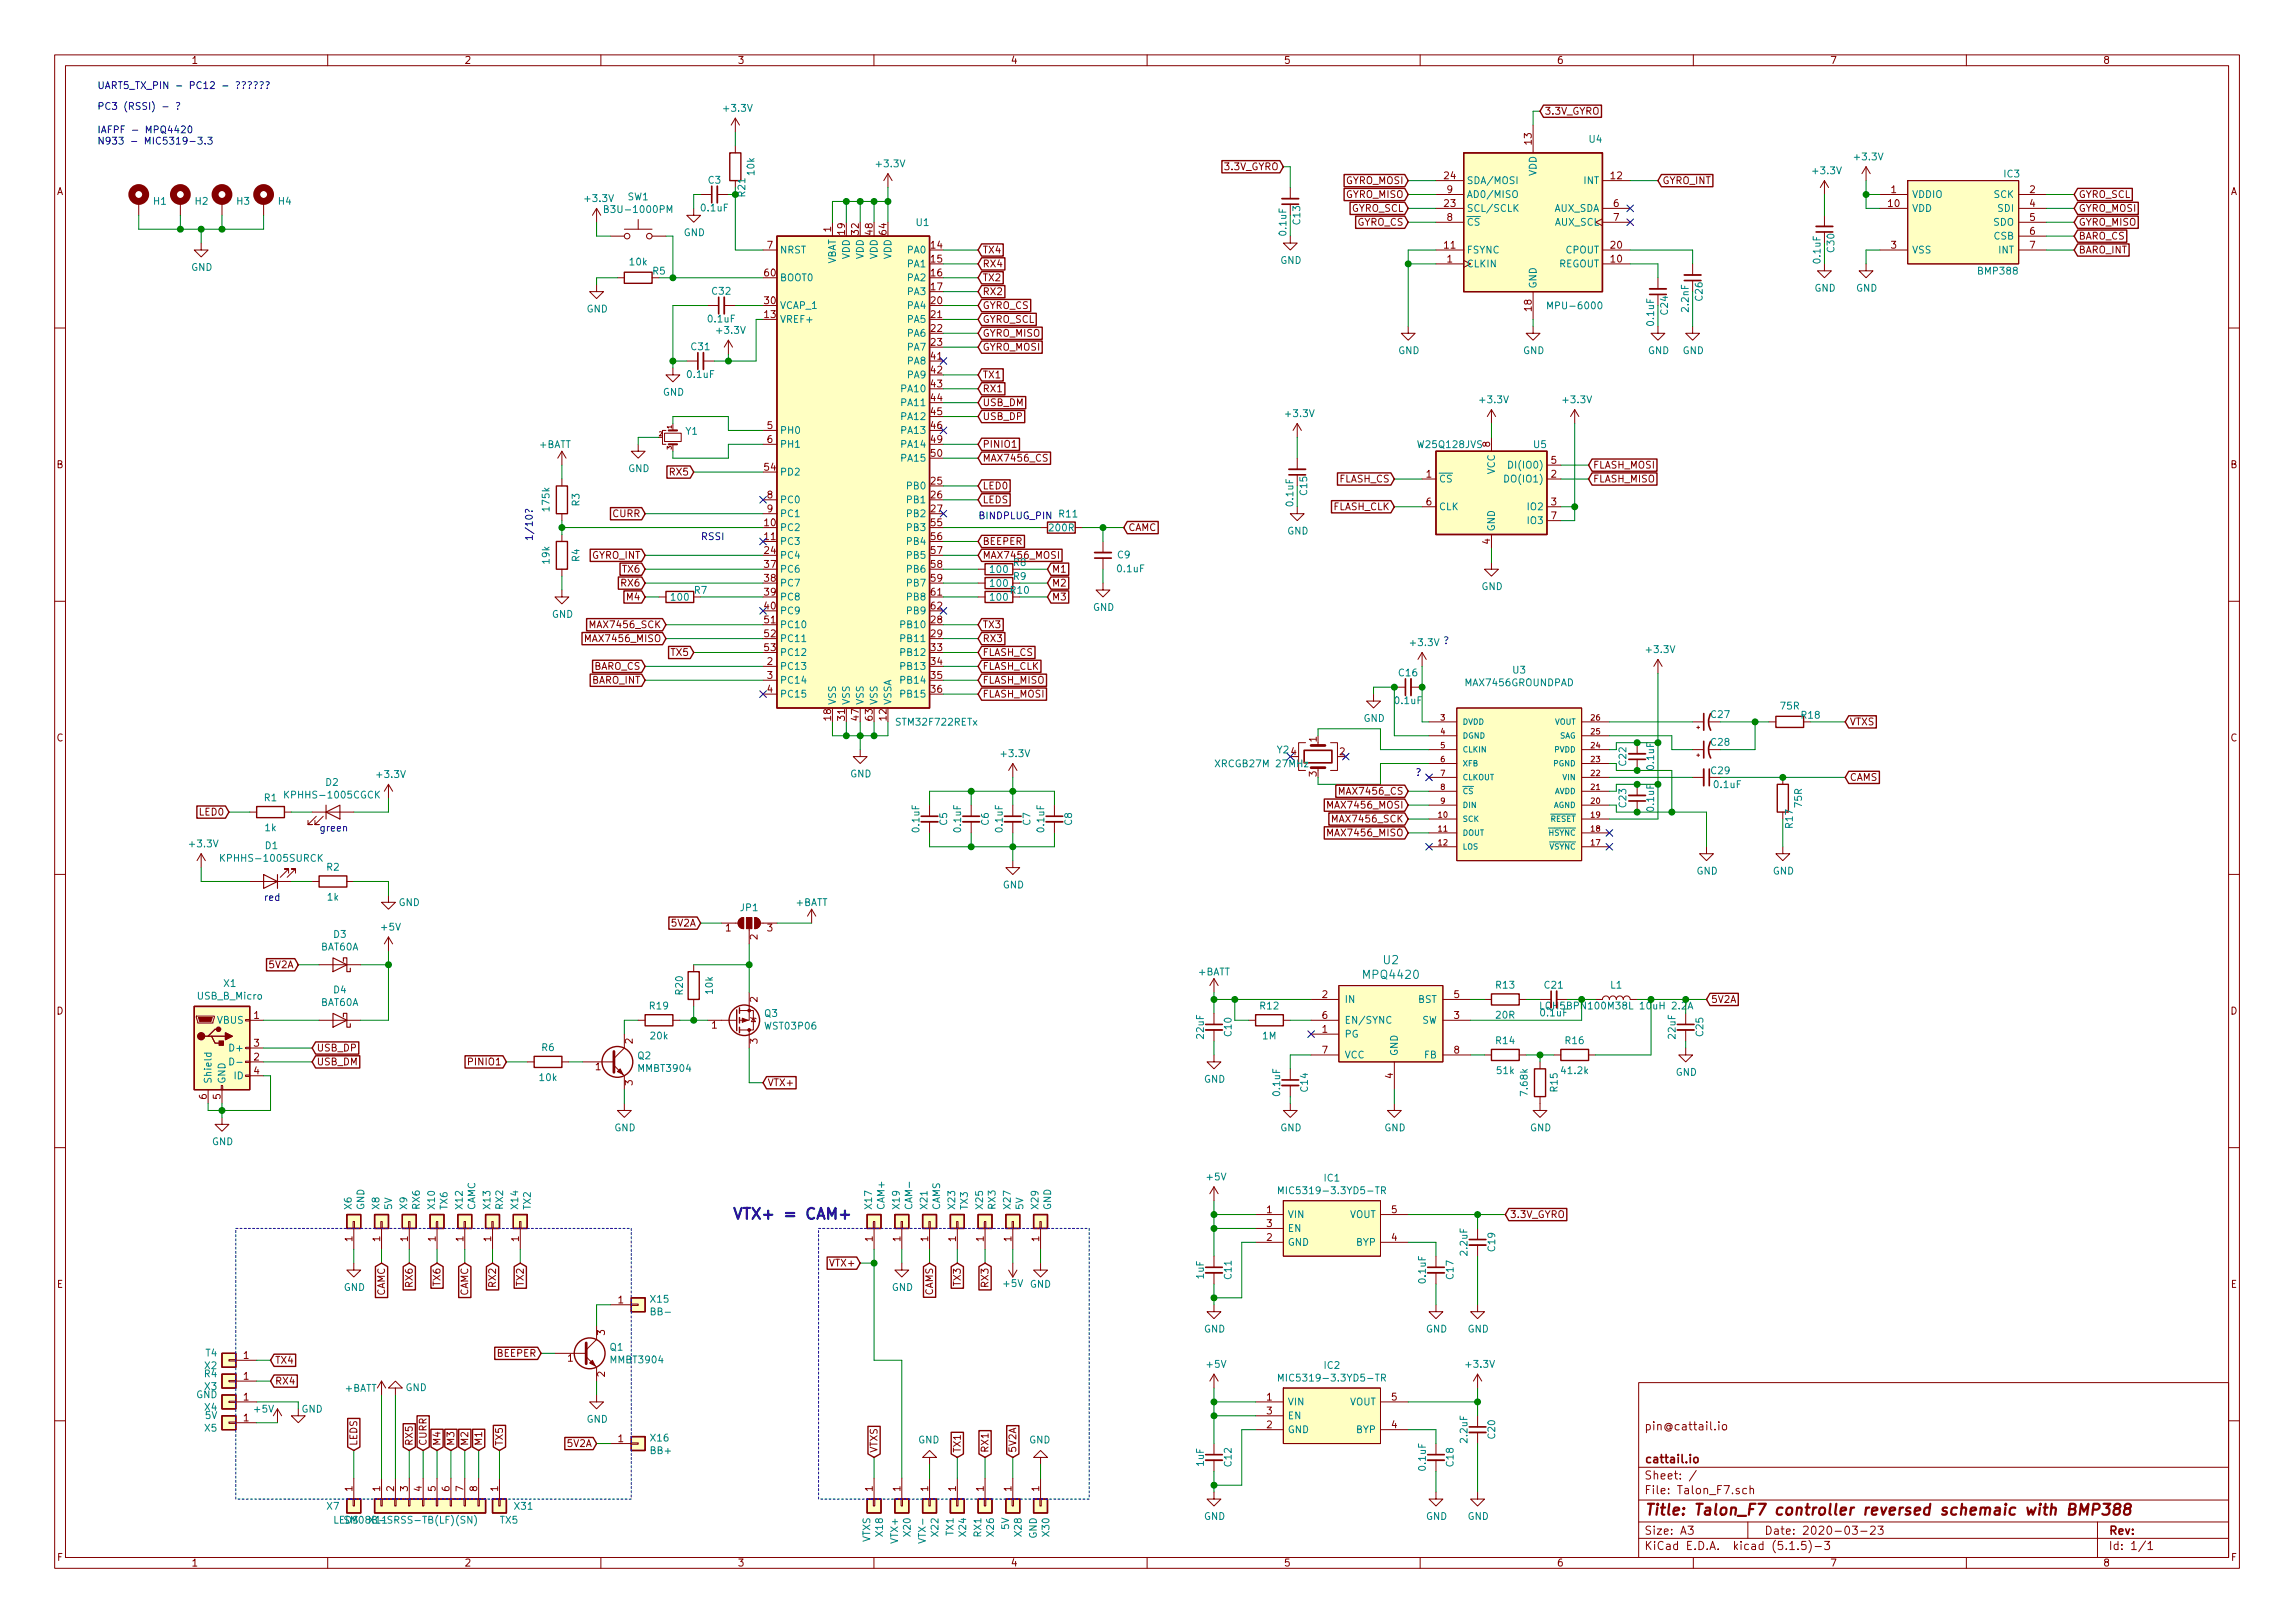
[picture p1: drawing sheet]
<svg xmlns="http://www.w3.org/2000/svg" width="420mm" height="297mm" viewBox="0 0 420 297" stroke-linecap="round" stroke-linejoin="round" font-family="sans-serif">
<defs><g id="words">
<text font-size="2.8" fill="#0000c2" x="138" y="223.2">VTX+ = CAM+</text>
<text font-size="2.8" fill="#840000" x="301" y="277.3">Title: Talon_F7 controller reversed schemaic with BMP388</text>
<g font-size="2.1" fill="#008484">
<text x="249.9" y="179.2">MPQ4420</text>
<text x="253.3" y="176.5">U2</text>
</g>
<g font-size="2.1" fill="#840000">
<text x="301" y="261.8">pin@cattail.io</text>
<text x="301" y="267.8">cattail.io</text>
<text x="301" y="273.5">File: Talon_F7.sch</text>
<text x="301" y="270.8">Sheet: /</text>
<text x="301" y="280.9">Size: A3</text>
<text x="323" y="280.9">Date: 2020-03-23</text>
<text x="386" y="280.9">Rev:</text>
<text x="301" y="283.7">KiCad E.D.A. kicad (5.1.5)-3</text>
<text x="386" y="283.7">Id: 1/1</text>
</g>
<g font-size="1.8" fill="#840000">
<text x="35" y="11.7">1</text>
<text x="85" y="11.7">2</text>
<text x="135" y="11.7">3</text>
<text x="185" y="11.7">4</text>
<text x="235" y="11.7">5</text>
<text x="285" y="11.7">6</text>
<text x="335" y="11.7">7</text>
<text x="385" y="11.7">8</text>
<text x="282.7" y="21">3.3V_GYRO</text>
<text x="280.4" y="26.4" transform="rotate(-90 280.4 26.4)">13</text>
<text x="10.4" y="35.7">A</text>
<text x="224.3" y="31.2">3.3V_GYRO</text>
<text x="246.3" y="33.7">GYRO_MOSI</text>
<text x="264.5" y="32.8">24</text>
<text x="264.9" y="35.3">9</text>
<text x="294.9" y="32.8">12</text>
<text x="304.3" y="33.7">GYRO_INT</text>
<text x="346.2" y="35.3">1</text>
<text x="371.6" y="35.3">2</text>
<text x="408.4" y="35.7">A</text>
<text x="246.3" y="36.2">GYRO_MISO</text>
<text x="247.3" y="38.8">GYRO_SCL</text>
<text x="248.4" y="41.3">GYRO_CS</text>
<text x="264.5" y="37.9">23</text>
<text x="264.9" y="40.4">8</text>
<text x="295.4" y="37.9">6</text>
<text x="295.4" y="40.4">7</text>
<text x="345.7" y="37.9">10</text>
<text x="371.6" y="37.9">4</text>
<text x="371.6" y="40.4">5</text>
<text x="380.5" y="36.2">GYRO_SCL</text>
<text x="380.5" y="41.3">GYRO_MISO</text>
<text x="380.5" y="38.8">GYRO_MOSI</text>
<text x="140.5" y="45.5">7</text>
<text x="152.1" y="42.4" transform="rotate(-90 152.1 42.4)">1</text>
<text x="154.7" y="42.9" transform="rotate(-90 154.7 42.9)">19</text>
<text x="157.2" y="42.9" transform="rotate(-90 157.2 42.9)">32</text>
<text x="159.8" y="42.9" transform="rotate(-90 159.8 42.9)">48</text>
<text x="162.3" y="42.9" transform="rotate(-90 162.3 42.9)">64</text>
<text x="170.5" y="45.5">14</text>
<text x="179.9" y="46.4">TX4</text>
<text x="264.5" y="45.5">11</text>
<text x="294.9" y="45.5">20</text>
<text x="346.2" y="45.5">3</text>
<text x="371.6" y="43">6</text>
<text x="371.6" y="45.5">7</text>
<text x="380.5" y="43.9">BARO_CS</text>
<text x="380.5" y="46.4">BARO_INT</text>
<text x="140" y="50.6">60</text>
<text x="170.5" y="48">15</text>
<text x="170.5" y="50.6">16</text>
<text x="170.5" y="53.1">17</text>
<text x="179.9" y="48.9">RX4</text>
<text x="179.9" y="51.5">TX2</text>
<text x="264.9" y="48">1</text>
<text x="294.9" y="48">10</text>
<text x="140" y="58.2">13</text>
<text x="140" y="55.7">30</text>
<text x="170.5" y="55.7">20</text>
<text x="170.5" y="58.2">21</text>
<text x="179.9" y="56.6">GYRO_CS</text>
<text x="179.9" y="59.1">GYRO_SCL</text>
<text x="179.9" y="54">RX2</text>
<text x="280.4" y="56.9" transform="rotate(-90 280.4 56.9)">18</text>
<text x="170.5" y="60.7">22</text>
<text x="170.5" y="63.3">23</text>
<text x="170.5" y="65.8">41</text>
<text x="179.9" y="61.6">GYRO_MISO</text>
<text x="179.9" y="64.2">GYRO_MOSI</text>
<text x="170.5" y="68.4">42</text>
<text x="170.5" y="70.9">43</text>
<text x="179.9" y="71.8">RX1</text>
<text x="179.9" y="69.3">TX1</text>
<text x="170.5" y="73.4">44</text>
<text x="170.5" y="76">45</text>
<text x="179.9" y="76.9">USB_DP</text>
<text x="179.9" y="74.3">USB_DM</text>
<text x="140.5" y="78.5">5</text>
<text x="140.5" y="81.1">6</text>
<text x="170.5" y="78.5">46</text>
<text x="170.5" y="81.1">49</text>
<text x="170.5" y="83.6">50</text>
<text x="179.9" y="82">PINIO1</text>
<text x="272.8" y="81.8" transform="rotate(-90 272.8 81.8)">8</text>
<text x="10.4" y="85.7">B</text>
<text x="122.8" y="87">RX5</text>
<text x="140" y="86.1">54</text>
<text x="170.5" y="88.7">25</text>
<text x="179.9" y="84.5">MAX7456_CS</text>
<text x="179.9" y="89.6">LED0</text>
<text x="245.1" y="88.3">FLASH_CS</text>
<text x="261.1" y="87.4">1</text>
<text x="284" y="87.4">2</text>
<text x="284" y="84.9">5</text>
<text x="291.6" y="85.8">FLASH_MOSI</text>
<text x="291.6" y="88.3">FLASH_MISO</text>
<text x="408.4" y="85.7">B</text>
<text x="112.2" y="94.7">CURR</text>
<text x="140.5" y="91.2">8</text>
<text x="140.5" y="93.8">9</text>
<text x="170.5" y="91.2">26</text>
<text x="170.5" y="93.8">27</text>
<text x="179.9" y="92.1">LEDS</text>
<text x="244" y="93.4">FLASH_CLK</text>
<text x="261.1" y="92.5">6</text>
<text x="284" y="92.5">3</text>
<text x="284" y="95">7</text>
<text x="140" y="96.3">10</text>
<text x="140" y="98.8">11</text>
<text x="140" y="101.4">24</text>
<text x="170.5" y="96.3">55</text>
<text x="170.5" y="98.8">56</text>
<text x="170.5" y="101.4">57</text>
<text x="179.9" y="99.7">BEEPER</text>
<text x="206.5" y="97.2">CAMC</text>
<text x="272.8" y="99.6" transform="rotate(-90 272.8 99.6)">4</text>
<text x="108.3" y="102.3">GYRO_INT</text>
<text x="113.9" y="107.4">RX6</text>
<text x="114.1" y="104.8">TX6</text>
<text x="140" y="103.9">37</text>
<text x="140" y="106.5">38</text>
<text x="170.5" y="103.9">58</text>
<text x="170.5" y="106.5">59</text>
<text x="179.9" y="102.3">MAX7456_MOSI</text>
<text x="192.6" y="104.8">M1</text>
<text x="192.6" y="107.4">M2</text>
<text x="114.9" y="109.9">M4</text>
<text x="140" y="109">39</text>
<text x="140" y="111.5">40</text>
<text x="170.5" y="109">61</text>
<text x="170.5" y="111.5">62</text>
<text x="192.6" y="109.9">M3</text>
<text x="107.8" y="117.5">MAX7456_MISO</text>
<text x="108.6" y="115">MAX7456_SCK</text>
<text x="140" y="114.1">51</text>
<text x="140" y="116.6">52</text>
<text x="140" y="119.2">53</text>
<text x="170.5" y="114.1">28</text>
<text x="170.5" y="116.6">29</text>
<text x="170.5" y="119.2">33</text>
<text x="179.9" y="115">TX3</text>
<text x="179.9" y="117.5">RX3</text>
<text x="108.3" y="125.1">BARO_INT</text>
<text x="108.7" y="122.6">BARO_CS</text>
<text x="123" y="120.1">TX5</text>
<text x="140.5" y="121.7">2</text>
<text x="140.5" y="124.2">3</text>
<text x="170.5" y="121.7">34</text>
<text x="170.5" y="124.2">35</text>
<text x="179.9" y="125.1">FLASH_MISO</text>
<text x="179.9" y="122.6">FLASH_CLK</text>
<text x="179.9" y="120.1">FLASH_CS</text>
<text x="140.5" y="126.8">4</text>
<text x="152.1" y="131.8" transform="rotate(-90 152.1 131.8)">18</text>
<text x="154.7" y="131.8" transform="rotate(-90 154.7 131.8)">31</text>
<text x="157.2" y="131.8" transform="rotate(-90 157.2 131.8)">47</text>
<text x="159.8" y="131.8" transform="rotate(-90 159.8 131.8)">63</text>
<text x="162.3" y="131.8" transform="rotate(-90 162.3 131.8)">12</text>
<text x="170.5" y="126.8">36</text>
<text x="179.9" y="127.7">FLASH_MOSI</text>
<text x="10.4" y="135.7">C</text>
<text x="241" y="135.8" transform="rotate(-90 241 135.8)">1</text>
<text x="338.6" y="132.8">VTXS</text>
<text x="408.4" y="135.7">C</text>
<text x="236.4" y="138.2">4</text>
<text x="241" y="142.1" transform="rotate(-90 241 142.1)">3</text>
<text x="245.3" y="138.2">2</text>
<text x="338.6" y="142.9">CAMS</text>
<text x="36.6" y="149.3">LED0</text>
<text x="243.7" y="148">MAX7456_MOSI</text>
<text x="245.7" y="145.5">MAX7456_CS</text>
<text x="243.7" y="153.1">MAX7456_MISO</text>
<text x="244.4" y="150.5">MAX7456_SCK</text>
<text x="123.1" y="169.6">5V2A</text>
<text x="132.9" y="170.5">1</text>
<text x="138.7" y="172" transform="rotate(-90 138.7 172)">2</text>
<text x="140.5" y="170.5">3</text>
<text x="49.4" y="177.2">5V2A</text>
<text x="10.4" y="185.7">D</text>
<text x="138.7" y="183.4" transform="rotate(-90 138.7 183.4)">2</text>
<text x="242.1" y="182.7">2</text>
<text x="266.2" y="182.7">5</text>
<text x="313.2" y="183.6">5V2A</text>
<text x="408.4" y="185.7">D</text>
<text x="46.5" y="186.5">1</text>
<text x="46.5" y="191.6">3</text>
<text x="115.8" y="191" transform="rotate(-90 115.8 191)">2</text>
<text x="130.3" y="188.3">1</text>
<text x="138.7" y="191" transform="rotate(-90 138.7 191)">3</text>
<text x="242.1" y="189">1</text>
<text x="242.1" y="186.5">6</text>
<text x="266.2" y="186.5">3</text>
<text x="46.5" y="194.1">2</text>
<text x="46.5" y="196.6">4</text>
<text x="57.9" y="195">USB_DM</text>
<text x="57.9" y="192.4">USB_DP</text>
<text x="86.1" y="195">PINIO1</text>
<text x="109" y="195.9">1</text>
<text x="242.1" y="192.8">7</text>
<text x="255" y="197.4" transform="rotate(-90 255 197.4)">4</text>
<text x="266.2" y="192.8">8</text>
<text x="37.8" y="201.2" transform="rotate(-90 37.8 201.2)">6</text>
<text x="40.4" y="201.2" transform="rotate(-90 40.4 201.2)">5</text>
<text x="115.8" y="198.6" transform="rotate(-90 115.8 198.6)">3</text>
<text x="140.5" y="198.8">VTX+</text>
<text x="64.5" y="227.2" transform="rotate(-90 64.5 227.2)">1</text>
<text x="69.6" y="227.2" transform="rotate(-90 69.6 227.2)">1</text>
<text x="74.7" y="227.2" transform="rotate(-90 74.7 227.2)">1</text>
<text x="79.8" y="227.2" transform="rotate(-90 79.8 227.2)">1</text>
<text x="84.8" y="227.2" transform="rotate(-90 84.8 227.2)">1</text>
<text x="89.9" y="227.2" transform="rotate(-90 89.9 227.2)">1</text>
<text x="95" y="227.2" transform="rotate(-90 95 227.2)">1</text>
<text x="159.8" y="227.2" transform="rotate(-90 159.8 227.2)">1</text>
<text x="164.8" y="227.2" transform="rotate(-90 164.8 227.2)">1</text>
<text x="169.9" y="227.2" transform="rotate(-90 169.9 227.2)">1</text>
<text x="175" y="227.2" transform="rotate(-90 175 227.2)">1</text>
<text x="180.1" y="227.2" transform="rotate(-90 180.1 227.2)">1</text>
<text x="185.2" y="227.2" transform="rotate(-90 185.2 227.2)">1</text>
<text x="190.2" y="227.2" transform="rotate(-90 190.2 227.2)">1</text>
<text x="231.9" y="222">1</text>
<text x="231.9" y="227.1">2</text>
<text x="231.9" y="224.6">3</text>
<text x="254.8" y="227.1">4</text>
<text x="254.8" y="222">5</text>
<text x="276.4" y="222.9">3.3V_GYRO</text>
<text x="152.2" y="231.8">VTX+</text>
<text x="10.4" y="235.7">E</text>
<text x="70.5" y="237.3" transform="rotate(-90 70.5 237.3)">CAMC</text>
<text x="75.6" y="235.4" transform="rotate(-90 75.6 235.4)">RX6</text>
<text x="80.6" y="235.2" transform="rotate(-90 80.6 235.2)">TX6</text>
<text x="85.7" y="237.3" transform="rotate(-90 85.7 237.3)">CAMC</text>
<text x="90.8" y="235.4" transform="rotate(-90 90.8 235.4)">RX2</text>
<text x="95.9" y="235.2" transform="rotate(-90 95.9 235.2)">TX2</text>
<text x="113.2" y="238.5">1</text>
<text x="170.8" y="237.2" transform="rotate(-90 170.8 237.2)">CAMS</text>
<text x="175.9" y="235.2" transform="rotate(-90 175.9 235.2)">TX3</text>
<text x="181" y="235.4" transform="rotate(-90 181 235.4)">RX3</text>
<text x="408.4" y="235.7">E</text>
<text x="110.7" y="244.4" transform="rotate(-90 110.7 244.4)">3</text>
<text x="44.6" y="248.7">1</text>
<text x="50.3" y="249.6">TX4</text>
<text x="91" y="248.3">BEEPER</text>
<text x="104" y="249.2">1</text>
<text x="110.7" y="252" transform="rotate(-90 110.7 252)">2</text>
<text x="44.6" y="256.3">1</text>
<text x="44.6" y="252.5">1</text>
<text x="50.3" y="253.4">RX4</text>
<text x="231.9" y="256.3">1</text>
<text x="254.8" y="256.3">5</text>
<text x="44.6" y="260.1">1</text>
<text x="113.2" y="263.9">1</text>
<text x="231.9" y="261.4">2</text>
<text x="231.9" y="258.9">3</text>
<text x="254.8" y="261.4">4</text>
<text x="65.4" y="264.7" transform="rotate(-90 65.4 264.7)">LEDS</text>
<text x="75.6" y="264.7" transform="rotate(-90 75.6 264.7)">RX5</text>
<text x="78.1" y="264.7" transform="rotate(-90 78.1 264.7)">CURR</text>
<text x="80.6" y="264.7" transform="rotate(-90 80.6 264.7)">M4</text>
<text x="83.2" y="264.7" transform="rotate(-90 83.2 264.7)">M3</text>
<text x="85.7" y="264.7" transform="rotate(-90 85.7 264.7)">M2</text>
<text x="88.3" y="264.7" transform="rotate(-90 88.3 264.7)">M1</text>
<text x="92.1" y="264.7" transform="rotate(-90 92.1 264.7)">TX5</text>
<text x="104" y="264.8">5V2A</text>
<text x="160.7" y="265.9" transform="rotate(-90 160.7 265.9)">VTXS</text>
<text x="175.9" y="265.9" transform="rotate(-90 175.9 265.9)">TX1</text>
<text x="181" y="265.9" transform="rotate(-90 181 265.9)">RX1</text>
<text x="186.1" y="265.9" transform="rotate(-90 186.1 265.9)">5V2A</text>
<text x="64.5" y="272.9" transform="rotate(-90 64.5 272.9)">1</text>
<text x="69.6" y="272.9" transform="rotate(-90 69.6 272.9)">1</text>
<text x="72.1" y="272.9" transform="rotate(-90 72.1 272.9)">2</text>
<text x="74.7" y="272.9" transform="rotate(-90 74.7 272.9)">3</text>
<text x="77.2" y="272.9" transform="rotate(-90 77.2 272.9)">4</text>
<text x="79.8" y="272.9" transform="rotate(-90 79.8 272.9)">5</text>
<text x="82.3" y="272.9" transform="rotate(-90 82.3 272.9)">6</text>
<text x="84.8" y="272.9" transform="rotate(-90 84.8 272.9)">7</text>
<text x="87.4" y="272.9" transform="rotate(-90 87.4 272.9)">8</text>
<text x="91.2" y="272.9" transform="rotate(-90 91.2 272.9)">1</text>
<text x="159.8" y="272.9" transform="rotate(-90 159.8 272.9)">1</text>
<text x="164.8" y="272.9" transform="rotate(-90 164.8 272.9)">1</text>
<text x="169.9" y="272.9" transform="rotate(-90 169.9 272.9)">1</text>
<text x="175" y="272.9" transform="rotate(-90 175 272.9)">1</text>
<text x="180.1" y="272.9" transform="rotate(-90 180.1 272.9)">1</text>
<text x="185.2" y="272.9" transform="rotate(-90 185.2 272.9)">1</text>
<text x="190.2" y="272.9" transform="rotate(-90 190.2 272.9)">1</text>
<text x="10.5" y="285.7">F</text>
<text x="35" y="286.7">1</text>
<text x="85" y="286.7">2</text>
<text x="135" y="286.7">3</text>
<text x="185" y="286.7">4</text>
<text x="235" y="286.7">5</text>
<text x="285" y="286.7">6</text>
<text x="335" y="286.7">7</text>
<text x="385" y="286.7">8</text>
<text x="408.5" y="285.7">F</text>
</g>
<g font-size="1.8" fill="#0000c2">
<text x="17.8" y="16.3">UART5_TX_PIN - PC12 - ??????</text>
<text x="17.8" y="20.1">PC3 (RSSI) - ?</text>
<text x="17.8" y="24.4">IAFPF - MPQ4420</text>
<text x="17.8" y="26.5">N933 - MIC5319-3.3</text>
<text x="179.1" y="95">BINDPLUG_PIN</text>
<text x="97.5" y="99.1" transform="rotate(-90 97.5 99.1)">1/10?</text>
<text x="128.3" y="98.8">RSSI</text>
<text x="258.4" y="118.2">+3.3V ?</text>
<text x="259.1" y="142">?</text>
<text x="58.4" y="152.2">green</text>
<text x="48.3" y="164.9">red</text>
</g>
<g font-size="1.8" fill="#008484">
<text x="132.7" y="20.5">+3.3V</text>
<text x="291" y="26.1">U4</text>
<text x="339.7" y="29.3">+3.3V</text>
<text x="129.7" y="33.6">C3</text>
<text x="138.1" y="32" transform="rotate(-90 138.1 32)">10k</text>
<text x="160.6" y="30.6">+3.3V</text>
<text x="268.5" y="33.7">SDA/MOSI</text>
<text x="281.3" y="32.2" transform="rotate(-90 281.3 32.2)">VDD</text>
<text x="290" y="33.7">INT</text>
<text x="332.1" y="31.9">+3.3V</text>
<text x="366.9" y="32.5">IC3</text>
<text x="28.2" y="37.5">H1</text>
<text x="35.8" y="37.5">H2</text>
<text x="43.4" y="37.5">H3</text>
<text x="51" y="37.5">H4</text>
<text x="107.3" y="37">+3.3V</text>
<text x="111.5" y="39">B3U-1000PM</text>
<text x="114.9" y="36.7">SW1</text>
<text x="128.5" y="38.7">0.1uF</text>
<text x="167.8" y="41.4">U1</text>
<text x="238" y="41" transform="rotate(-90 238 41)">C13</text>
<text x="268.5" y="38.8">SCL/SCLK</text>
<text x="268.5" y="41.3">CS</text>
<text x="268.5" y="36.2">AD0/MISO</text>
<text x="284.4" y="38.8">AUX_SDA</text>
<text x="284.6" y="41.3">AUX_SCL</text>
<text x="350" y="36.2">VDDIO</text>
<text x="350" y="38.8">VDD</text>
<text x="365" y="41.3">SDO</text>
<text x="365.1" y="36.2">SCK</text>
<text x="365.9" y="38.8">SDI</text>
<text x="125.2" y="43.2">GND</text>
<text x="142.7" y="46.4">NRST</text>
<text x="155.6" y="47.5" transform="rotate(-90 155.6 47.5)">VDD</text>
<text x="158.1" y="47.5" transform="rotate(-90 158.1 47.5)">VDD</text>
<text x="160.7" y="47.5" transform="rotate(-90 160.7 47.5)">VDD</text>
<text x="163.2" y="47.5" transform="rotate(-90 163.2 47.5)">VDD</text>
<text x="166.2" y="46.4">PA0</text>
<text x="235.5" y="43" transform="rotate(-90 235.5 43)">0.1uF</text>
<text x="268.5" y="46.4">FSYNC</text>
<text x="286.7" y="46.4">CPOUT</text>
<text x="335.8" y="46.1" transform="rotate(-90 335.8 46.1)">C30</text>
<text x="350" y="46.4">VSS</text>
<text x="365.1" y="43.9">CSB</text>
<text x="366" y="46.4">INT</text>
<text x="35" y="49.6">GND</text>
<text x="115.4" y="48.6">10k</text>
<text x="119.5" y="50.3">R5</text>
<text x="130.4" y="53.9">C32</text>
<text x="142.7" y="51.5">BOOT0</text>
<text x="153" y="48.6" transform="rotate(-90 153 48.6)">VBAT</text>
<text x="166.2" y="48.9">PA1</text>
<text x="166.2" y="51.5">PA2</text>
<text x="234.4" y="48.3">GND</text>
<text x="268.5" y="48.9">CLKIN</text>
<text x="281.3" y="52.9" transform="rotate(-90 281.3 52.9)">GND</text>
<text x="285.3" y="48.9">REGOUT</text>
<text x="332.2" y="53.4">GND</text>
<text x="333.3" y="48.1" transform="rotate(-90 333.3 48.1)">0.1uF</text>
<text x="339.8" y="53.4">GND</text>
<text x="362.3" y="50.3">BMP388</text>
<text x="107.4" y="57.2">GND</text>
<text x="129.7" y="59">0.1uF</text>
<text x="142.7" y="59.1">VREF+</text>
<text x="142.7" y="56.6">VCAP_1</text>
<text x="166.2" y="54">PA3</text>
<text x="166.2" y="56.6">PA4</text>
<text x="166.2" y="59.1">PA5</text>
<text x="284.1" y="56.6">MPU-6000</text>
<text x="302.8" y="59.5" transform="rotate(-90 302.8 59.5)">0.1uF</text>
<text x="305.4" y="57.5" transform="rotate(-90 305.4 57.5)">C24</text>
<text x="309.2" y="57" transform="rotate(-90 309.2 57)">2.2nF</text>
<text x="311.7" y="55" transform="rotate(-90 311.7 55)">C26</text>
<text x="126.6" y="64.1">C31</text>
<text x="131.4" y="61.1">+3.3V</text>
<text x="166.2" y="61.6">PA6</text>
<text x="166.2" y="64.2">PA7</text>
<text x="256" y="64.8">GND</text>
<text x="278.8" y="64.8">GND</text>
<text x="301.7" y="64.8">GND</text>
<text x="308.1" y="64.8">GND</text>
<text x="125.9" y="69.2">0.1uF</text>
<text x="165.3" y="71.8">PA10</text>
<text x="166.2" y="66.7">PA8</text>
<text x="166.2" y="69.3">PA9</text>
<text x="121.4" y="72.4">GND</text>
<text x="165.3" y="74.3">PA11</text>
<text x="165.3" y="76.9">PA12</text>
<text x="235.5" y="76.3">+3.3V</text>
<text x="271.1" y="73.8">+3.3V</text>
<text x="286.3" y="73.8">+3.3V</text>
<text x="98.7" y="82">+BATT</text>
<text x="125.6" y="79.6">Y1</text>
<text x="142.7" y="79.4">PH0</text>
<text x="142.7" y="82">PH1</text>
<text x="165.3" y="79.4">PA13</text>
<text x="165.3" y="82">PA14</text>
<text x="259.8" y="82">W25Q128JVS</text>
<text x="280.8" y="82">U5</text>
<text x="115" y="86.4">GND</text>
<text x="142.7" y="87">PD2</text>
<text x="165.3" y="84.5">PA15</text>
<text x="166.2" y="89.6">PB0</text>
<text x="263.4" y="88.3">CS</text>
<text x="273.7" y="86.8" transform="rotate(-90 273.7 86.8)">VCC</text>
<text x="276" y="88.3">DO(IO1)</text>
<text x="276.9" y="85.8">DI(IO0)</text>
<text x="100.6" y="93.4" transform="rotate(-90 100.6 93.4)">175k</text>
<text x="106.1" y="92.6" transform="rotate(-90 106.1 92.6)">R3</text>
<text x="142.7" y="92.1">PC0</text>
<text x="142.7" y="94.7">PC1</text>
<text x="166.2" y="92.1">PB1</text>
<text x="166.2" y="94.7">PB2</text>
<text x="194" y="94.7">R11</text>
<text x="236.8" y="92.5" transform="rotate(-90 236.8 92.5)">0.1uF</text>
<text x="239.3" y="90.6" transform="rotate(-90 239.3 90.6)">C15</text>
<text x="263.4" y="93.4">CLK</text>
<text x="279.9" y="93.4">IO2</text>
<text x="279.9" y="95.9">IO3</text>
<text x="142.7" y="97.2">PC2</text>
<text x="142.7" y="99.7">PC3</text>
<text x="166.2" y="97.2">PB3</text>
<text x="166.2" y="99.7">PB4</text>
<text x="192.2" y="97.2">200R</text>
<text x="235.7" y="97.8">GND</text>
<text x="273.7" y="97.3" transform="rotate(-90 273.7 97.3)">GND</text>
<text x="100.6" y="103.1" transform="rotate(-90 100.6 103.1)">19k</text>
<text x="106.1" y="102.8" transform="rotate(-90 106.1 102.8)">R4</text>
<text x="142.7" y="102.3">PC4</text>
<text x="142.7" y="104.8">PC6</text>
<text x="142.7" y="107.4">PC7</text>
<text x="166.2" y="102.3">PB5</text>
<text x="166.2" y="104.8">PB6</text>
<text x="166.2" y="107.4">PB7</text>
<text x="181.4" y="107.4">100</text>
<text x="181.4" y="104.9">100</text>
<text x="185.6" y="106.1">R9</text>
<text x="185.6" y="103.6">R8</text>
<text x="204.6" y="102.2">C9</text>
<text x="204.7" y="104.7">0.1uF</text>
<text x="271.2" y="108">GND</text>
<text x="101" y="113.1">GND</text>
<text x="123" y="109.9">100</text>
<text x="127.2" y="108.7">R7</text>
<text x="142.7" y="109.9">PC8</text>
<text x="142.7" y="112.4">PC9</text>
<text x="166.2" y="109.9">PB8</text>
<text x="166.2" y="112.4">PB9</text>
<text x="181.4" y="109.9">100</text>
<text x="185.1" y="108.7">R10</text>
<text x="200.1" y="111.8">GND</text>
<text x="142.7" y="115">PC10</text>
<text x="142.7" y="117.5">PC11</text>
<text x="165.3" y="115">PB10</text>
<text x="165.3" y="117.5">PB11</text>
<text x="301.6" y="119.5">+3.3V</text>
<text x="142.7" y="122.6">PC13</text>
<text x="142.7" y="125.1">PC14</text>
<text x="142.7" y="120.1">PC12</text>
<text x="165.3" y="120.1">PB12</text>
<text x="165.3" y="122.6">PB13</text>
<text x="165.3" y="125.1">PB14</text>
<text x="256.2" y="123.8">C16</text>
<text x="268.4" y="125.6">MAX7456GROUNDPAD</text>
<text x="277" y="123.3">U3</text>
<text x="142.7" y="127.7">PC15</text>
<text x="153" y="129.1" transform="rotate(-90 153 129.1)">VSS</text>
<text x="155.6" y="129.1" transform="rotate(-90 155.6 129.1)">VSS</text>
<text x="158.1" y="129.1" transform="rotate(-90 158.1 129.1)">VSS</text>
<text x="160.7" y="129.1" transform="rotate(-90 160.7 129.1)">VSS</text>
<text x="163.2" y="129.1" transform="rotate(-90 163.2 129.1)">VSSA</text>
<text x="165.3" y="127.7">PB15</text>
<text x="255.5" y="128.9">0.1uF</text>
<text x="313.3" y="131.4">C27</text>
<text x="326" y="129.9">75R</text>
<text x="329.8" y="131.5">R18</text>
<text x="164.3" y="132.8">STM32F722RETx</text>
<text x="233.8" y="137.9">Y2</text>
<text x="249.6" y="132.1">GND</text>
<text x="313.3" y="136.5">C28</text>
<text x="59.7" y="143.8">D2</text>
<text x="69.2" y="142.4">+3.3V</text>
<text x="155.7" y="142.3">GND</text>
<text x="183.5" y="138.6">+3.3V</text>
<text x="223" y="140.4">XRCGB27M 27MHz</text>
<text x="297.7" y="140.1" transform="rotate(-90 297.7 140.1)">C22</text>
<text x="302.8" y="140.8" transform="rotate(-90 302.8 140.8)">0.1uF</text>
<text x="313.3" y="141.7">C29</text>
<text x="48.4" y="146.6">R1</text>
<text x="52.8" y="146.1">KPHHS-1005CGCK</text>
<text x="297.7" y="147.7" transform="rotate(-90 297.7 147.7)">C23</text>
<text x="302.8" y="148.4" transform="rotate(-90 302.8 148.4)">0.1uF</text>
<text x="313.9" y="144.2">0.1uF</text>
<text x="329.9" y="147.7" transform="rotate(-90 329.9 147.7)">75R</text>
<text x="34.9" y="155.1">+3.3V</text>
<text x="48.6" y="152.1">1k</text>
<text x="48.6" y="155.4">D1</text>
<text x="168.3" y="152.2" transform="rotate(-90 168.3 152.2)">0.1uF</text>
<text x="173.4" y="151" transform="rotate(-90 173.4 151)">C5</text>
<text x="175.9" y="152.2" transform="rotate(-90 175.9 152.2)">0.1uF</text>
<text x="181" y="151" transform="rotate(-90 181 151)">C6</text>
<text x="183.6" y="152.2" transform="rotate(-90 183.6 152.2)">0.1uF</text>
<text x="188.6" y="151" transform="rotate(-90 188.6 151)">C7</text>
<text x="191.2" y="152.2" transform="rotate(-90 191.2 152.2)">0.1uF</text>
<text x="196.3" y="151" transform="rotate(-90 196.3 151)">C8</text>
<text x="328.2" y="151.5" transform="rotate(-90 328.2 151.5)">R17</text>
<text x="41.2" y="157.7">KPHHS-1005SURCK</text>
<text x="59.8" y="159.3">R2</text>
<text x="310.6" y="160.1">GND</text>
<text x="324.6" y="160.1">GND</text>
<text x="60" y="164.8">1k</text>
<text x="73" y="165.8">GND</text>
<text x="135.6" y="166.8">JP1</text>
<text x="145.7" y="165.8">+BATT</text>
<text x="183.6" y="162.6">GND</text>
<text x="58.8" y="174">BAT60A</text>
<text x="61.1" y="171.6">D3</text>
<text x="69.9" y="170.3">+5V</text>
<text x="219.4" y="178.5">+BATT</text>
<text x="36.2" y="182.9">USB_B_Micro</text>
<text x="41" y="180.6">X1</text>
<text x="58.8" y="184.1">BAT60A</text>
<text x="61.1" y="181.8">D4</text>
<text x="119" y="184.7">R19</text>
<text x="125" y="182" transform="rotate(-90 125 182)">R20</text>
<text x="130.5" y="181.8" transform="rotate(-90 130.5 181.8)">10k</text>
<text x="230.8" y="184.7">R12</text>
<text x="246.1" y="183.6">IN</text>
<text x="259.6" y="183.6">BST</text>
<text x="273.9" y="180.9">R13</text>
<text x="282.8" y="180.9">C21</text>
<text x="294.9" y="180.9">L1</text>
<text x="39.8" y="187.4">VBUS</text>
<text x="119.2" y="190.2">20k</text>
<text x="140" y="186.1">Q3</text>
<text x="140.2" y="188.4">WST03P06</text>
<text x="220.4" y="190" transform="rotate(-90 220.4 190)">22uF</text>
<text x="225.5" y="189.6" transform="rotate(-90 225.5 189.6)">C10</text>
<text x="231.2" y="190.2">1M</text>
<text x="246.1" y="189.9">PG</text>
<text x="246.1" y="187.4">EN/SYNC</text>
<text x="260.3" y="187.4">SW</text>
<text x="273.9" y="191.1">R14</text>
<text x="273.9" y="186.4">20R</text>
<text x="282.1" y="186">0.1uF</text>
<text x="286.6" y="191.1">R16</text>
<text x="306.8" y="190" transform="rotate(-90 306.8 190)">22uF</text>
<text x="311.8" y="189.6" transform="rotate(-90 311.8 189.6)">C25</text>
<text x="42.4" y="192.4">D+</text>
<text x="42.9" y="197.5">ID</text>
<text x="98.9" y="197.9">10k</text>
<text x="99.2" y="192.4">R6</text>
<text x="116.8" y="193.9">Q2</text>
<text x="117" y="196.2">MMBT3904</text>
<text x="246.1" y="193.7">VCC</text>
<text x="255.9" y="193.3" transform="rotate(-90 255.9 193.3)">GND</text>
<text x="260.8" y="193.7">FB</text>
<text x="274.1" y="196.6">51k</text>
<text x="286.1" y="196.6">41.2k</text>
<text x="306.8" y="196.9">GND</text>
<text x="38.7" y="198.4" transform="rotate(-90 38.7 198.4)">Shield</text>
<text x="41.3" y="198.4" transform="rotate(-90 41.3 198.4)">GND</text>
<text x="220.4" y="198.2">GND</text>
<text x="234.4" y="200.4" transform="rotate(-90 234.4 200.4)">0.1uF</text>
<text x="239.4" y="199.8" transform="rotate(-90 239.4 199.8)">C14</text>
<text x="279.7" y="200.3" transform="rotate(-90 279.7 200.3)">7.68k</text>
<text x="285.2" y="199.8" transform="rotate(-90 285.2 199.8)">R15</text>
<text x="38.8" y="209.6">GND</text>
<text x="112.5" y="207">GND</text>
<text x="234.4" y="207">GND</text>
<text x="253.4" y="207">GND</text>
<text x="280.1" y="207">GND</text>
<text x="64.4" y="221.3" transform="rotate(-90 64.4 221.3)">X6</text>
<text x="66.7" y="221.5" transform="rotate(-90 66.7 221.5)">GND</text>
<text x="69.5" y="221.3" transform="rotate(-90 69.5 221.3)">X8</text>
<text x="71.8" y="221.4" transform="rotate(-90 71.8 221.4)">5V</text>
<text x="74.5" y="221.3" transform="rotate(-90 74.5 221.3)">X9</text>
<text x="76.9" y="221.3" transform="rotate(-90 76.9 221.3)">RX6</text>
<text x="79.6" y="221.2" transform="rotate(-90 79.6 221.2)">X10</text>
<text x="81.9" y="221.4" transform="rotate(-90 81.9 221.4)">TX6</text>
<text x="84.7" y="221.2" transform="rotate(-90 84.7 221.2)">X12</text>
<text x="87" y="221.6" transform="rotate(-90 87 221.6)">CAMC</text>
<text x="89.8" y="221.2" transform="rotate(-90 89.8 221.2)">X13</text>
<text x="92.1" y="221.3" transform="rotate(-90 92.1 221.3)">RX2</text>
<text x="94.9" y="221.2" transform="rotate(-90 94.9 221.2)">X14</text>
<text x="97.2" y="221.4" transform="rotate(-90 97.2 221.4)">TX2</text>
<text x="159.6" y="221.2" transform="rotate(-90 159.6 221.2)">X17</text>
<text x="162" y="221.3" transform="rotate(-90 162 221.3)">CAM+</text>
<text x="164.7" y="221.2" transform="rotate(-90 164.7 221.2)">X19</text>
<text x="167" y="221.1" transform="rotate(-90 167 221.1)">CAM-</text>
<text x="169.8" y="221.2" transform="rotate(-90 169.8 221.2)">X21</text>
<text x="172.1" y="221.5" transform="rotate(-90 172.1 221.5)">CAMS</text>
<text x="174.9" y="221.2" transform="rotate(-90 174.9 221.2)">X23</text>
<text x="177.2" y="221.4" transform="rotate(-90 177.2 221.4)">TX3</text>
<text x="180" y="221.2" transform="rotate(-90 180 221.2)">X25</text>
<text x="182.3" y="221.3" transform="rotate(-90 182.3 221.3)">RX3</text>
<text x="185" y="221.2" transform="rotate(-90 185 221.2)">X27</text>
<text x="187.4" y="221.4" transform="rotate(-90 187.4 221.4)">5V</text>
<text x="190.1" y="221.2" transform="rotate(-90 190.1 221.2)">X29</text>
<text x="192.4" y="221.5" transform="rotate(-90 192.4 221.5)">GND</text>
<text x="221" y="216">+5V</text>
<text x="235.5" y="218.6">MIC5319-3.3YD5-TR</text>
<text x="242.5" y="216.2">IC1</text>
<text x="235.7" y="222.9">VIN</text>
<text x="235.7" y="225.5">EN</text>
<text x="247.1" y="222.9">VOUT</text>
<text x="235.7" y="228">GND</text>
<text x="248.3" y="228">BYP</text>
<text x="268.7" y="229.7" transform="rotate(-90 268.7 229.7)">2.2uF</text>
<text x="273.7" y="229" transform="rotate(-90 273.7 229)">C19</text>
<text x="62.9" y="236.3">GND</text>
<text x="119.2" y="238.4">X15</text>
<text x="163.3" y="236.3">GND</text>
<text x="183.8" y="235.5">+5V</text>
<text x="188.5" y="235.7">GND</text>
<text x="220.4" y="234" transform="rotate(-90 220.4 234)">1uF</text>
<text x="225.5" y="234" transform="rotate(-90 225.5 234)">C11</text>
<text x="261" y="234.7" transform="rotate(-90 261 234.7)">0.1uF</text>
<text x="266.1" y="234" transform="rotate(-90 266.1 234)">C17</text>
<text x="119.4" y="240.7">BB-</text>
<text x="220.4" y="243.9">GND</text>
<text x="261.1" y="243.9">GND</text>
<text x="268.7" y="243.9">GND</text>
<text x="37.5" y="250.6">X2</text>
<text x="37.7" y="248.3">T4</text>
<text x="111.7" y="247.2">Q1</text>
<text x="112" y="249.5">MMBT3904</text>
<text x="221" y="250.3">+5V</text>
<text x="242.5" y="250.5">IC2</text>
<text x="268.6" y="250.3">+3.3V</text>
<text x="35.9" y="255.9">GND</text>
<text x="37.4" y="252.1">R4</text>
<text x="37.5" y="254.4">X3</text>
<text x="63.2" y="254.7">+BATT</text>
<text x="74.2" y="254.6">GND</text>
<text x="235.5" y="252.8">MIC5319-3.3YD5-TR</text>
<text x="235.7" y="257.2">VIN</text>
<text x="247.1" y="257.2">VOUT</text>
<text x="37.5" y="262">X5</text>
<text x="37.5" y="258.2">X4</text>
<text x="37.6" y="259.7">5V</text>
<text x="46.7" y="258.5">+5V</text>
<text x="55.2" y="258.5">GND</text>
<text x="107.4" y="260.4">GND</text>
<text x="119.2" y="263.8">X16</text>
<text x="235.7" y="262.3">GND</text>
<text x="235.7" y="259.8">EN</text>
<text x="248.3" y="262.3">BYP</text>
<text x="268.7" y="263.9" transform="rotate(-90 268.7 263.9)">2.2uF</text>
<text x="273.7" y="263.3" transform="rotate(-90 273.7 263.3)">C20</text>
<text x="119.2" y="266.1">BB+</text>
<text x="168.1" y="264.2">GND</text>
<text x="188.4" y="264.2">GND</text>
<text x="220.4" y="268.3" transform="rotate(-90 220.4 268.3)">1uF</text>
<text x="225.5" y="268.3" transform="rotate(-90 225.5 268.3)">C12</text>
<text x="261" y="269" transform="rotate(-90 261 269)">0.1uF</text>
<text x="266.1" y="268.3" transform="rotate(-90 266.1 268.3)">C18</text>
<text x="59.9" y="276.3">X7</text>
<text x="61" y="278.9">LEDS</text>
<text x="64.6" y="278.9">SM08B-SRSS-TB(LF)(SN)</text>
<text x="67.6" y="278.9">X11</text>
<text x="91.6" y="278.9">TX5</text>
<text x="94.3" y="276.3">X31</text>
<text x="161.6" y="281.1" transform="rotate(-90 161.6 281.1)">X18</text>
<text x="166.7" y="281.1" transform="rotate(-90 166.7 281.1)">X20</text>
<text x="171.8" y="281.1" transform="rotate(-90 171.8 281.1)">X22</text>
<text x="174.6" y="281" transform="rotate(-90 174.6 281)">TX1</text>
<text x="176.9" y="281.1" transform="rotate(-90 176.9 281.1)">X24</text>
<text x="179.7" y="281.3" transform="rotate(-90 179.7 281.3)">RX1</text>
<text x="182" y="281.1" transform="rotate(-90 182 281.1)">X26</text>
<text x="184.7" y="279.9" transform="rotate(-90 184.7 279.9)">5V</text>
<text x="187" y="281.1" transform="rotate(-90 187 281.1)">X28</text>
<text x="189.8" y="281.6" transform="rotate(-90 189.8 281.6)">GND</text>
<text x="192.1" y="281.1" transform="rotate(-90 192.1 281.1)">X30</text>
<text x="220.4" y="278.2">GND</text>
<text x="261.1" y="278.2">GND</text>
<text x="268.7" y="278.2">GND</text>
<text x="159.3" y="282.3" transform="rotate(-90 159.3 282.3)">VTXS</text>
<text x="164.4" y="282.4" transform="rotate(-90 164.4 282.4)">VTX+</text>
<text x="169.5" y="282.2" transform="rotate(-90 169.5 282.2)">VTX-</text>
</g>
<g font-size="1.8" fill="#008400">
<text x="136.4" y="36" transform="rotate(-90 136.4 36)">R21</text>
<text x="283.4" y="184.7">LQH5BPN100M38L 10uH 2.2A</text>
</g>
<g font-size="1.4" fill="#840000">
<text x="263.8" y="131.9">3</text>
<text x="291.3" y="131.9">26</text>
<text x="263.8" y="134.4">4</text>
<text x="263.8" y="136.9">5</text>
<text x="291.3" y="136.9">24</text>
<text x="291.3" y="134.4">25</text>
<text x="263.8" y="139.5">6</text>
<text x="263.8" y="142">7</text>
<text x="291.3" y="142">22</text>
<text x="291.3" y="139.5">23</text>
<text x="263.4" y="149.6">10</text>
<text x="263.8" y="144.6">8</text>
<text x="263.8" y="147.1">9</text>
<text x="291.3" y="149.6">19</text>
<text x="291.3" y="147.1">20</text>
<text x="291.3" y="144.6">21</text>
<text x="263.4" y="152.2">11</text>
<text x="263.4" y="154.7">12</text>
<text x="291.3" y="154.7">17</text>
<text x="291.3" y="152.2">18</text>
</g>
<g font-size="1.4" fill="#008484">
<text x="267.7" y="132.6">DVDD</text>
<text x="267.7" y="135.2">DGND</text>
<text x="267.7" y="137.7">CLKIN</text>
<text x="284.6" y="137.7">PVDD</text>
<text x="284.6" y="132.6">VOUT</text>
<text x="285.5" y="135.2">SAG</text>
<text x="267.7" y="140.2">XFB</text>
<text x="267.7" y="142.8">CLKOUT</text>
<text x="284.5" y="140.2">PGND</text>
<text x="286.2" y="142.8">VIN</text>
<text x="267.7" y="145.3">CS</text>
<text x="267.7" y="147.9">DIN</text>
<text x="284.4" y="147.9">AGND</text>
<text x="284.5" y="145.3">AVDD</text>
<text x="267.7" y="150.4">SCK</text>
<text x="267.7" y="152.9">DOUT</text>
<text x="267.7" y="155.5">LOS</text>
<text x="283.6" y="152.9">HSYNC</text>
<text x="283.7" y="155.5">VSYNC</text>
<text x="283.8" y="150.4">RESET</text>
</g>
<g font-size="1.1" fill="#840000">
<text x="120.7" y="79.8">2</text>
<text x="123" y="82.2" transform="rotate(-90 123 82.2)">3</text>
<text x="123" y="78.4" transform="rotate(-90 123 78.4)">1</text>
</g>
</g></defs>
<g fill="none" stroke="#840000" stroke-width=".18">
<path d="M10 10h400v277h-400zM12 12h396v273.1h-396zM60 10v2M110 10v2M160 10v2M210 10v2M260 10v2M310 10v2M360 10v2M25.4 36.9v2.5M33 36.9v2.5M40.6 36.9v2.5"/>
<path d="M48.3 36.9v2.5M109.2 38.1l-.7 1.3M109.2 38.1v2.6M109.2 38.1l.8 1.3M127 38.1v1.3h1.3l-1.3 1.3-1.3-1.3h1.3M128.3 35.6h2M131.3 35.6h2M134.6 21.6l-.7 1.3M134.6 21.6v2.6M134.6 26.7v1.3M134.6 21.6l.8 1.3M162.6 31.8l-.8 1.3"/>
<path d="M162.6 31.8v2.5M162.6 31.8l.7 1.3M236.2 34.3v2.1M262.9 35.6h5.1M262.9 38.1h5.1M262.9 33.1h5.1M280.7 22.9v5.1M293.4 38.1h5M293.4 33.1h5M334 33.1l-.8 1.2M334 33.1v2.5M334 39.4v2"/>
<path d="M334 33.1l.8 1.2M341.6 30.5l-.7 1.3M341.6 30.5v2.6M341.6 30.5l.8 1.3M344.2 35.6h5M344.2 38.1h5M349.2 33.1h20.4v15.2h-20.4zM369.6 35.6h5M369.6 38.1h5M36.8 44.5v1.3h1.3l-1.3 1.2-1.2-1.2h1.2M109.2 52.1v1.3h1.3l-1.3 1.2-1.3-1.2h1.3M111.8 43.2h2.5"/>
<path d="M113 50.8h1.3M114.3 41.9h5.1M116.8 40.2v1.7M119.4 43.2h2.5M129.5 55.9h2.1M132.6 55.9h2M139.7 45.8h2.5M152.4 40.7v2.5M236.2 43.2v1.3h1.3l-1.3 1.3-1.3-1.3h1.3M257.8 59.7v1.3h1.3l-1.3 1.3-1.3-1.3h1.3M262.9 45.8h5.1M262.9 40.7h5.1"/>
<path d="M262.9 48.3h5.1M280.7 59.7v1.3h1.2l-1.2 1.3-1.3-1.3h1.3M280.7 53.4v5.1M293.4 40l-1.3 .7 1.3 .6M293.4 45.8h5M293.4 40.7h5M293.4 48.3h5M303.5 59.7v1.3h1.3l-1.3 1.3-1.2-1.3h1.2M303.5 50.8v2.1M309.9 59.7v1.3h1.2l-1.2 1.3-1.3-1.3h1.3M309.9 48.3v2M334 48.3v1.3h1.3l-1.3 1.2-1.3-1.2h1.3"/>
<path d="M341.6 48.3v1.3h1.3l-1.3 1.2-1.2-1.2h1.2M344.2 45.8h5M369.6 45.8h5M369.6 40.7h5M369.6 43.2h5M10 60h2M121.7 79.3h3v1.5h-3zM121.9 78.8h-.6v2.5h.6M123.2 67.3v1.3h1.3l-1.3 1.3-1.3-1.3h1.3M123.2 77.5v1.3M125.7 66.1h2.1M128.8 66.1h2"/>
<path d="M133.3 62.3l-.7 1.2M133.3 62.3v2.5M133.3 62.3l.8 1.2M139.7 78.8h2.5M237.5 77.5l-.8 1.3M237.5 77.5v2.5M237.5 77.5l.8 1.3M273 75l-.7 1.2M273 75v2.5M273 75l.8 1.2M288.3 75l-.8 1.2M288.3 75v2.5"/>
<path d="M288.3 75l.8 1.2M408 60h2M102.9 82.6v2.5M102.9 87.7v1.2M102.9 94v1.3M102.9 97.8v1.3M102.9 82.6l-.8 1.3M102.9 82.6l.7 1.3M116.8 81.3v1.3h1.3l-1.3 1.3-1.2-1.3h1.2M123.2 81.3v1.3M139.7 81.3h2.5M139.7 91.5h2.5"/>
<path d="M139.7 94h2.5M185.3 81.9h.7M190.5 96.6h1.3M191.7 83.2l-.5-.1-.1 .2-.1 .2 .1 .2 .5 .2 .1 .3-.2 .2h-.5M196.8 96.6h1.3M201.9 99.1v2M237.5 92.7v1.3h1.3l-1.3 1.3-1.3-1.3h1.3M237.5 83.9v2M260.3 87.7h2.6M260.3 92.7h2.6M273 80v2.6M273 97.8v2.6"/>
<path d="M283.2 87.7h2.5M283.2 92.7h2.5M283.2 85.1h2.5M283.2 95.3h2.5M10 110h2M102.9 108v1.3h1.2l-1.2 1.2-1.3-1.2h1.3M102.9 104.2v1.2M107.2 117.4v-1.2l.4 .9 .5-.9v1.2M108.1 114.9v-1.3l.4 .9 .4-.9v1.3M120.6 109.3h1.3M179.1 106.7h1.2M179.1 109.3h1.2"/>
<path d="M179.1 104.2h1.2M193.8 100.9v1.3M201.9 106.7v1.3h1.3l-1.3 1.3-1.2-1.3h1.2M201.9 102.1v2.1M260.3 119.4l-.7 1.3M260.3 119.4v2.6M260.3 119.4l.8 1.3M273 102.9v1.3h1.3l-1.3 1.2-1.2-1.2h1.2M408 110h2M139.7 122h2.5M139.7 124.5h2.5M139.7 127h2.5"/>
<path d="M157.5 137.2v1.3h1.2l-1.2 1.2-1.3-1.2h1.3M185.4 139.7l-.7 1.3M185.4 139.7v2.6M185.4 139.7l.8 1.3M239 135.9h-1.3v5.1h1.3M241.3 135.9v.5M243.6 135.9h1.3v5.1h-1.3M251.5 127v1.3h1.2l-1.2 1.3-1.3-1.3h1.3M255.3 125.8h2M258.3 125.8h2M261.6 137.2h5.1M261.6 139.7h5.1"/>
<path d="M261.6 134.7h5.1M261.6 132.1h5.1M266.7 129.6h22.9v27.9h-22.9zM289.6 137.2h5M289.6 139.7h5M289.6 134.7h5M289.6 132.1h5M299.7 135.9v2.1M299.7 139v2M303.5 120.7v2.5M303.5 120.7l-.7 1.3M303.5 120.7l.8 1.3"/>
<path d="M309.9 137.2h2M309.9 132.1h2M310.6 138.2h.5M310.6 133.1h.5M310.9 132.9v.5M310.9 138v.5M312.9 137.2h2.1M312.9 132.1h2.1M323.8 132.1h1.3M36.8 156.2l-.7 1.3M36.8 156.2v2.6M36.8 156.2l.8 1.3"/>
<path d="M45.7 148.6h1.3M52.1 148.6h1.2M52.8 159.8v-.8h-.7h.7l-1.5 1.6M54.1 159.8v-.8h-.8h.8l-1.5 1.6M57.1 148.6h7.7M57.9 149.4l-1.5 1.5h.7h-.7v-.7M59.2 149.4l-1.5 1.5h.7h-.7v-.7M71.1 143.5l-.7 1.3M71.1 143.5v2.6M71.1 143.5l.8 1.3M170.2 147.4v2M170.2 150.4v2"/>
<path d="M177.8 147.4v2M177.8 150.4v2M185.4 157.5v1.3h1.3l-1.3 1.3-1.3-1.3h1.3M185.4 147.4v2M185.4 150.4v2M193 147.4v2M193 150.4v2M241.3 140.5v.5M243.1 147.9v-1.3l.4 1 .4-1v1.3M243.1 153v-1.3l.4 .9 .4-.9v1.3M243.9 150.5v-1.3l.4 .9 .5-.9v1.3M245.2 145.4v-1.3l.4 .9 .4-.9v1.3"/>
<path d="M261.6 149.9h5.1M261.6 152.4h5.1M261.6 155h5.1M261.6 147.4h5.1M261.6 144.8h5.1M261.6 142.3h5.1M289.6 149.9h5M289.6 152.4h5M289.6 155h5M289.6 147.4h5M289.6 144.8h5M289.6 142.3h5"/>
<path d="M299.7 143.5v2.1M299.7 146.6v2M309.9 142.3h2M312.4 155v1.2h1.3l-1.3 1.3-1.3-1.3h1.3M326.4 155v1.2h1.3l-1.3 1.3-1.3-1.3h1.3M326.4 142.3v1.2M10 160h2M45.7 161.3h7.6M57.1 161.3h1.3M58.4 176.6h7.6M63.5 161.3h1.3M71.1 163.9v1.2h1.3l-1.3 1.3-1.3-1.3h1.3"/>
<path d="M71.1 171.5v2.5M71.1 171.5l-.7 1.3M71.1 171.5l.8 1.3M127 176.6v1.2M132.1 168.9h3M135.4 168.3l.4-.3 .3-.1v2.1a1.03 1.03 0 0 1-.9-.6 1.03 1.03 0 0 1 .2-1.1zM137.2 170v2.8M138.2 167.9a1.02 1.02 0 0 1 1 1 1.02 1.02 0 0 1-1 1.1zM139.2 168.9h3M148.6 166.4l-.8 1.3M148.6 166.4v2.5M148.6 166.4l.8 1.3"/>
<path d="M222.2 179.1v2.5M222.2 179.1l-.7 1.3M222.2 179.1l.8 1.3M408 160h2M35.9 186h3.3v.2l-.2 1h-2.8zM38.1 199.4v2.6M40.5 198.7h.3v.7h-.3zM40.6 199.4v2.6M45 196.8h.7v.2h-.7zM45 194.2h.7v.3h-.7zM45 191.7h.7v.2h-.7zM45 186.6h.7v.3h-.7z"/>
<path d="M45.7 186.7h2.6M45.7 194.3h2.6M45.7 191.8h2.6M45.7 196.9h2.6M58.4 186.7h7.6M96.5 194.3h1.3M102.9 194.3h1.2M106.7 194.3h5.7M112.4 195l1.9 1.9v2.5M114.3 189.3v2.5l-1.9 1.9M116.8 186.7h1.3M123.2 186.7h1.3"/>
<path d="M127 182.9v1.3M129.5 186.7h5.4M135.4 184.9h2.5v3.6h-2.5M137.2 181.6v5.1h-1.8M137.2 188.5v3.3M137.4 186.2l.1 .1h.8l.1 .2M137.9 186.3l.4 .7h-.8zM222.2 193.1v1.2h1.3l-1.3 1.3-1.2-1.3h1.2M222.2 185.5v2M222.2 188.5v2M228.6 186.7h1.3M234.9 186.7h1.3"/>
<path d="M236.2 195.6v2M236.2 198.7v2M240 186.7h5.1M240 193.1h5.1M240 182.9h5.1M240 189.3h5.1M245.1 180.4h19.1v13.9h-19.1zM255.3 194.3v5.1M264.2 186.7h5M264.2 193.1h5M264.2 182.9h5M271.8 193.1h1.2"/>
<path d="M271.8 182.9h1.2M278.1 193.1h1.3M278.1 182.9h1.3M281.9 182.9h2.1M281.9 194.3v1.3M284.5 193.1h1.2M290.8 193.1h1.3M293.4 182.9a.63 .63 0 0 1 .6-.6 .63 .63 0 0 1 .6 .6 .63 .63 0 0 1 .7-.6 .63 .63 0 0 1 .6 .6 .63 .63 0 0 1 .6-.6 .63 .63 0 0 1 .7 .6 .63 .63 0 0 1 .6-.6 .63 .63 0 0 1 .6 .6M308.6 191.8v1.3h1.3l-1.3 1.2-1.3-1.2h1.3M308.6 185.5v2M308.6 188.5v2M10 210h2"/>
<path d="M40.6 204.5v1.3h1.3l-1.3 1.2-1.2-1.2h1.2M114.3 202v1.2h1.3l-1.3 1.3-1.3-1.3h1.3M222.2 217.2v2.5M222.2 217.2l-.7 1.3M222.2 217.2l.8 1.3M234.9 219.7h17.8v10.2h-17.8zM236.2 202v1.2h1.3l-1.3 1.3-1.3-1.3h1.3M255.3 202v1.2h1.2l-1.2 1.3-1.3-1.3h1.3M281.9 200.7v2.5h1.3l-1.3 1.3-1.2-1.3h1.2M408 210h2M64.6 223.6h.3v1.2h-.3zM64.8 231.2v1.2h1.2l-1.2 1.3-1.3-1.3h1.3"/>
<path d="M64.8 224.8v3.8M69.7 223.6h.3v1.2h-.3zM69.8 224.8v3.8M74.8 223.6h.3v1.2h-.3zM74.9 224.8v3.8M79.9 223.6h.2v1.2h-.2zM80 224.8v3.8M85 223.6h.2v1.2h-.2zM85.1 224.8v3.8M90 223.6h.3v1.2h-.3zM90.2 224.8v3.8M95.1 223.6h.3v1.2h-.3z"/>
<path d="M95.2 224.8v3.8M111.8 238.8h3.8M115.6 238.7h1.2v.2h-1.2zM159.9 223.6h.2v1.2h-.2zM160 224.8v3.8M165 223.6h.2v1.2h-.2zM165.1 231.2v1.2h1.3l-1.3 1.3-1.3-1.3h1.3M165.1 224.8v3.8M170.1 223.6h.2v1.2h-.2zM170.2 224.8v3.8M175.1 223.6h.3v1.2h-.3zM175.3 224.8v3.8"/>
<path d="M180.2 223.6h.3v1.2h-.3zM180.3 224.8v3.8M184.7 232.4l.7 1.3M185.3 223.6h.2v1.2h-.2zM185.4 224.8v3.8M185.4 231.2v2.5M186.2 232.4l-.8 1.3M190.4 223.6h.2v1.2h-.2zM190.5 231.2v1.2h1.3l-1.3 1.3-1.3-1.3h1.3M190.5 224.8v3.8M222.2 238.8v1.3h1.3l-1.3 1.2-1.2-1.2h1.2M222.2 229.9v2"/>
<path d="M222.2 233v2M229.9 222.3h5M229.9 227.4h5M229.9 224.8h5M252.7 222.3h5.1M252.7 227.4h5.1M262.9 238.8v1.3h1.3l-1.3 1.2-1.3-1.2h1.3M262.9 229.9v2M262.9 233v2M270.5 238.8v1.3h1.3l-1.3 1.2-1.3-1.2h1.3M270.5 224.8v2.1M270.5 227.9v2"/>
<path d="M41.9 248.8h1.3v.3h-1.3zM41.9 256.4h1.3v.3h-1.3zM41.9 252.6h1.3v.3h-1.3zM43.2 249h3.8M43.2 256.6h3.8M43.2 252.8h3.8M50.8 257.8l-.8 1.3M50.8 257.8v2.6M50.8 257.8l.8 1.3M54.6 257.8v1.3h1.3l-1.3 1.3-1.3-1.3h1.3M69.8 252.8v2.5M69.8 252.8l-.7 1.2"/>
<path d="M69.8 252.8l.8 1.2M72.4 254h1.3l-1.3-1.2-1.3 1.2h1.3v1.3M101.6 247.7h5.7M107.3 248.3l1.9 1.9v2.6M109.2 255.3v1.3h1.3l-1.3 1.2-1.3-1.2h1.3M109.2 242.6v2.5l-1.9 2M222.2 251.5v2.5M222.2 251.5l-.7 1.3M222.2 251.5l.8 1.3M229.9 256.6h5M229.9 259.1h5M234.9 254h17.8v10.2h-17.8z"/>
<path d="M252.7 256.6h5.1M270.5 251.5v2.5M270.5 259.1v2M270.5 251.5l-.8 1.3M270.5 251.5l.8 1.3M300 253h108v32.1h-108zM10 260h2M41.9 260.3h1.3v.2h-1.3zM43.2 260.4h3.8M64.6 274.4h.3v1.2h-.3zM64.8 270.5v3.9M69.7 274.4h.3v1.2h-.3z"/>
<path d="M69.8 270.5v3.9M72.3 274.4h.2v1.2h-.2zM72.4 270.5v3.9M74.8 274.4h.3v1.2h-.3zM74.9 270.5v3.9M77.3 274.4h.3v1.2h-.3zM77.5 270.5v3.9M79.9 274.4h.2v1.2h-.2zM80 270.5v3.9M82.4 274.4h.3v1.2h-.3zM82.5 270.5v3.9M85 274.4h.2v1.2h-.2z"/>
<path d="M85.1 270.5v3.9M87.5 274.4h.3v1.2h-.3zM87.6 270.5v3.9M91.3 274.4h.3v1.2h-.3zM91.4 270.5v3.9M111.8 264.2h3.8M115.6 264.1h1.2v.2h-1.2zM159.9 274.4h.2v1.2h-.2zM160 270.5v3.9M165 274.4h.2v1.2h-.2zM165.1 270.5v3.9M170.1 274.4h.2v1.2h-.2z"/>
<path d="M170.2 266.7h1.2l-1.2-1.2-1.3 1.2h1.3v1.3M170.2 270.5v3.9M175.1 274.4h.3v1.2h-.3zM175.3 270.5v3.9M180.2 274.4h.3v1.2h-.3zM180.3 270.5v3.9M185.3 274.4h.2v1.2h-.2zM185.4 270.5v3.9M190.4 274.4h.2v1.2h-.2zM190.5 266.7h1.3l-1.3-1.2-1.3 1.2h1.3v1.3M190.5 270.5v3.9M222.2 273.1v1.3h1.3l-1.3 1.2-1.2-1.2h1.2"/>
<path d="M222.2 264.2v2M222.2 267.2v2.1M229.9 261.7h5M252.7 261.7h5.1M262.9 273.1v1.3h1.3l-1.3 1.2-1.3-1.2h1.3M262.9 264.2v2M262.9 267.2v2.1M270.5 273.1v1.3h1.3l-1.3 1.2-1.3-1.2h1.3M270.5 262.2v2M300 278.5h108M300 274.5h108M300 268.5h108"/>
<path d="M309 279.3h1l-.5 .6 .4 .1v.7l-.2 .1-.7-.1M310.5 269.1l-1.2 2M314.7 260.2v.2M314.7 260.7v1M315.4 260.8l.2-.1 .5 .1v.8l-.3 .1-.4-.1zM319.8 272.5l-.5-.1-.3 .3 .1 .6 .2 .1 .5-.1M320 278.5v3M320.4 272.5l.2-.1 .4 .1v.9M320.4 271.9v1.5M339.1 279.3h.9l-.5 .6 .5 .1v.7l-.2 .1-.7-.1M342.5 279.5l.2-.2h.3l.3 .2v.2v.2l-.9 .9h.9M343.8 279.3h1l-.6 .6 .5 .1v.7l-.3 .1-.6-.1"/>
<path d="M384 278.5v6.6M408 260h2M60 285.1v1.9M110 285.1v1.9M160 285.1v1.9M210 285.1v1.9M260 285.1v1.9M300 281.5h108M310 285.1v1.9M327.7 283.6h.8M329.2 283.5v.1M330.6 282.1h-.7l-.1 .7 .2-.1h.5l.2 .3-.1 .5-.2 .1-.6-.1"/>
<path d="M331.2 281.9a1.71 1.71 0 0 1 0 2.3M332.3 283h1.2M334 282.1h.9l-.5 .6 .5 .1v.7l-.2 .1-.7-.1M340.7 280.2h1.1M360 285.1v1.9M392.8 282l-1.3 2M393.2 282.5l.5-.4v1.5M393.2 283.6h.9"/>
<circle cx="114.8" cy="43.2" r=".51"/>
<circle cx="118.9" cy="43.2" r=".51"/>
</g>
<path d="M378.9 276.2l.9-.1a.46 .46 0 0 0 .2-.5 .46 .46 0 0 0-.3-.4h-.7l-.3 2h.8a.53 .53 0 0 0 .5-.5 .53 .53 0 0 0-.4-.5M380.7 277.2l.3-2 .5 1.5 .8-1.5-.2 2M383.2 276.3h.7a.57 .57 0 0 0 .5-.5 .57 .57 0 0 0-.3-.6h-.8l-.2 2M385.1 275.2h1.3l-.8 .8a.48 .48 0 0 1 .6 .4v.4l-.3 .3-.8 .1-.2-.2M387.4 276.1l-.3-.2a.46 .46 0 0 1 .4-.7l.6 .1 .1 .4a.69 .69 0 0 1-.8 .4 .65 .65 0 0 0-.3 1 .65 .65 0 0 0 .8 0 .65 .65 0 0 0 .1-.9l-.2-.1M389.3 276.1l-.2-.2-.1-.3a.65 .65 0 0 1 1.1-.2v.3a.69 .69 0 0 1-.8 .4 .65 .65 0 0 0-.3 1 .66 .66 0 0 0 .8 0 .66 .66 0 0 0 .1-.8l-.2-.2" fill="none" stroke="#840000" stroke-width=".41"/>
<g fill="none" stroke="#840000" stroke-width=".3">
<path d="M130.3 34.1v3M234.7 37.4h3M131.6 54.4v3M302 53.9h3.1M308.4 51.3h3M332.5 42.5h3M127.8 64.6v3M236 86.9h3M200.4 102.1h3.1M238.8 137.3h5v2.3h-5zM257.3 124.2v3.1M298.2 139h3"/>
<path d="M311.9 130.6v3M311.9 135.7v3M313.2 135.7a3.2 3.2 0 0 0 0 3M313.2 130.6a3.2 3.2 0 0 0 0 3M168.7 149.4h3M176.3 149.4h3M183.9 149.4h3M191.5 149.4h3.1M298.2 146.6h3M312.9 140.8v3M220.7 187.5h3.1M234.7 197.6h3"/>
<path d="M284 181.4v3M307.1 187.5h3M220.7 231.9h3.1M261.4 231.9h3M269 226.9h3M220.7 266.2h3.1M261.4 266.2h3M269 261.1h3M310.2 266.8l.2-.1 .4 .1v.8l-.2 .1-.4-.1z"/>
</g>
<g fill="#ffffc2" stroke="#ffffc2" stroke-width=".18">
<path d="M68.6 222.3h2.5v2.5h-2.5z"/>
<path d="M40.6 247.7h2.6v2.5h-2.6z"/>
<path d="M63.5 222.3h2.5v2.5h-2.5z"/>
<path d="M73.7 222.3h2.5v2.5h-2.5z"/>
<path d="M78.7 222.3h2.6v2.5h-2.6z"/>
<path d="M83.8 222.3h2.6v2.5h-2.6z"/>
<path d="M88.9 222.3h2.5v2.5h-2.5z"/>
<path d="M94 222.3h2.5v2.5h-2.5z"/>
<path d="M349.2 33.1h20.4v15.2h-20.4z"/>
<path d="M68.6 274.4h20.3v2.5h-20.3z"/>
<path d="M63.5 274.4h2.5v2.5h-2.5z"/>
<path d="M115.6 237.5h2.5v2.6h-2.5z"/>
<path d="M245.1 180.4h19.1v13.9h-19.1z"/>
<path d="M115.6 262.9h2.5v2.6h-2.5z"/>
<path d="M40.6 259.1h2.6v2.6h-2.6z"/>
<path d="M40.6 255.3h2.6v2.5h-2.6z"/>
<path d="M40.6 251.5h2.6v2.5h-2.6z"/>
<path d="M184.1 274.4h2.6v2.5h-2.6z"/>
<path d="M179.1 274.4h2.5v2.5h-2.5z"/>
<path d="M174 274.4h2.5v2.5h-2.5z"/>
<path d="M234.9 254h17.8v10.2h-17.8z"/>
<path d="M168.9 274.4h2.5v2.5h-2.5z"/>
<path d="M163.8 274.4h2.6v2.5h-2.6z"/>
<path d="M158.7 274.4h2.6v2.5h-2.6z"/>
<path d="M234.9 219.7h17.8v10.2h-17.8z"/>
<path d="M268 28h25.4v25.4h-25.4z"/>
<path d="M189.2 222.3h2.6v2.5h-2.6z"/>
<path d="M184.1 222.3h2.6v2.5h-2.6z"/>
<path d="M179.1 222.3h2.5v2.5h-2.5z"/>
<path d="M174 222.3h2.5v2.5h-2.5z"/>
<path d="M168.9 222.3h2.5v2.5h-2.5z"/>
<path d="M163.8 222.3h2.6v2.5h-2.6z"/>
<path d="M158.7 222.3h2.6v2.5h-2.6z"/>
<path d="M189.2 274.4h2.6v2.5h-2.6z"/>
<path d="M90.2 274.4h2.5v2.5h-2.5z"/>
<path d="M142.2 43.2h28v86.4h-28z"/>
<path d="M266.7 129.6h22.9v27.9h-22.9z"/>
<path d="M35.6 184.2h10.1v15.2h-10.1z"/>
<path d="M262.9 82.6h20.3v15.2h-20.3z"/>
</g>
<g fill="none" stroke="#840000" stroke-width=".25">
<path d="M282.6 19.2h10.6v2.3h-10.6l-.7-1.1zM133.6 28h2v5.1h-2zM223.7 29.4h10.6l.6 1.1-.6 1.1h-10.6zM246.1 31.9h11.1l.6 1.2-.6 1.1h-11.1zM246.1 34.5h11.1l.6 1.1-.6 1.1h-11.1zM247.2 37h10l.6 1.1-.6 1.2h-10zM248.2 39.6h9l.6 1.1-.6 1.1h-9zM268 28h25.4v25.4h-25.4zM304.2 31.9h9.4v2.3h-9.4l-.7-1.1zM380.4 34.5h10v2.2h-10l-.7-1.1zM380.4 39.6h11.1v2.2h-11.1l-.7-1.1zM380.4 37h11.1v2.3h-11.1l-.7-1.2z"/>
<path d="M114.3 49.8h5.1v2.1h-5.1zM142.2 43.2h28v86.4h-28zM179.7 59.9h11.1v2.2h-11.1l-.6-1.1zM179.7 54.8h9v2.2h-9l-.6-1.1zM179.7 57.3h10v2.3h-10l-.6-1.1zM179.7 44.6h4v2.3h-4l-.6-1.1zM179.7 47.2h4.3v2.2h-4.3l-.6-1.1zM179.7 49.7h4v2.3h-4l-.6-1.2zM179.7 52.3h4.3v2.2h-4.3l-.6-1.1zM380.4 42.1h9v2.2h-9l-.7-1.1zM380.4 44.6h9.4v2.3h-9.4l-.7-1.1zM179.7 75.1h7.9v2.3h-7.9l-.6-1.2z"/>
<path d="M179.7 72.6h8.1v2.2h-8.1l-.6-1.1zM179.7 70h4.3v2.3h-4.3l-.6-1.1zM179.7 67.5h4v2.2h-4l-.6-1.1zM179.7 62.4h11.1v2.3h-11.1l-.6-1.2zM101.9 88.9h2v5.1h-2zM101.9 99.1h2v5.1h-2zM111.8 92.9h5.7l.6 1.1-.6 1.1h-5.7zM122.1 85.3h4.3l.6 1.1-.6 1.1h-4.3zM179.7 82.7h12.6v2.3h-12.6l-.6-1.1zM179.7 87.8h5.2v2.3h-5.2l-.6-1.2zM179.7 80.2h6.9v2.2h-6.9l-.6-1.1zM179.7 98h7.9v2.2h-7.9l-.6-1.1z"/>
<path d="M179.7 90.4h5.2v2.2h-5.2l-.6-1.1zM191.8 95.5h5v2.1h-5zM206.4 95.4h5.6v2.3h-5.6l-.7-1.1zM243.8 91.6h10.8l.7 1.1-.7 1.2h-10.8zM244.9 86.5h9.7l.7 1.2-.7 1.1h-9.7zM262.9 82.6h20.3v15.2h-20.3zM291.5 84h11.9v2.2h-11.9l-.7-1.1zM291.5 86.5h11.9v2.3h-11.9l-.7-1.1zM106.6 115.8h14.7l.6 1.1-.6 1.1h-14.7zM107.4 113.2h13.9l.6 1.1-.6 1.2h-13.9zM108.1 100.5h9.4l.6 1.1-.6 1.2h-9.4zM113.2 105.6h4.3l.6 1.1-.6 1.1h-4.3z"/>
<path d="M113.5 103.1h4l.6 1.1-.6 1.1h-4zM114.2 108.1h3.3l.6 1.2-.6 1.1h-3.3zM121.9 108.2h5.1v2.1h-5.1zM122.4 118.3h4l.6 1.1-.6 1.1h-4zM179.7 113.2h4v2.3h-4l-.6-1.2zM179.7 100.5h14.7v2.3h-14.7l-.6-1.2zM179.7 115.8h4.3v2.2h-4.3l-.6-1.1zM179.7 118.3h9.8v2.2h-9.8l-.6-1.1zM180.3 105.7h5.1v2h-5.1zM180.3 108.2h5.1v2.1h-5.1zM180.3 103.2h5.1v2h-5.1zM192.4 103.1h3.3v2.2h-3.3l-.6-1.1z"/>
<path d="M192.4 105.6h3.3v2.2h-3.3l-.6-1.1zM192.4 108.1h3.3v2.3h-3.3l-.6-1.1zM108.1 123.4h9.4l.6 1.1-.6 1.1h-9.4zM108.5 120.8h9l.6 1.2-.6 1.1h-9zM179.7 123.4h11.9v2.2h-11.9l-.6-1.1zM179.7 120.8h10.9v2.3h-10.9l-.6-1.1zM179.7 125.9h11.9v2.3h-11.9l-.6-1.2zM325.1 131.1h5.1v2h-5.1zM338.5 131h5v2.2h-5l-.7-1.1zM36 147.5h5.3l.6 1.1-.6 1.1h-5.3zM47 147.6h5.1v2h-5.1zM242.4 146.2h14.8l.6 1.2-.6 1.1h-14.8z"/>
<path d="M242.4 151.3h14.8l.6 1.1-.6 1.2h-14.8zM243.3 148.8h13.9l.6 1.1-.6 1.1h-13.9zM244.6 143.7h12.6l.6 1.1-.6 1.1h-12.6zM325.4 143.5h2v5.1h-2zM338.5 141.2h5.6v2.2h-5.6l-.7-1.1zM48.8 175.4h5.2l.6 1.2-.6 1.1h-5.2zM58.4 160.3h5.1v2h-5.1zM122.5 167.8h5.1l.7 1.1-.7 1.2h-5.1zM126 177.8h2v5.1h-2zM35.6 184.2h10.1v15.2h-10.1zM38.1 189.6h.6l.7 1.3h1.2M38.7 189.6h2.6"/>
<path d="M40 188.4h-.6l-1.3 1.2h-.6M57.8 193.2h8.1v2.3h-8.1l-.7-1.2zM57.8 190.7h7.9v2.2h-7.9l-.7-1.1zM85.1 193.2h7l.6 1.1-.6 1.2h-7zM97.8 193.3h5.1v2.1h-5.1zM118.1 185.7h5.1v2h-5.1zM134.9 184.8v3.8M135.4 184.4v1.1M135.4 186.2v1M135.4 188v1M140.3 197h5.4v2.3h-5.4l-.6-1.1zM229.9 185.7h5v2h-5z"/>
<path d="M273 192.1h5.1v2h-5.1zM273 181.9h5.1v2h-5.1zM280.9 195.6h2.1v5.1h-2.1zM285.7 192.1h5.1v2h-5.1zM313.1 181.8h5.1v2.2h-5.1l-.7-1.1zM63.5 222.3h2.5v2.5h-2.5zM68.6 222.3h2.5v2.5h-2.5zM68.7 231.8l1.1-.6 1.2 .6v5.7h-2.3zM73.7 222.3h2.5v2.5h-2.5zM73.8 231.8l1.1-.6 1.1 .6v4.3h-2.2zM78.7 222.3h2.6v2.5h-2.6zM78.9 231.8l1.1-.6 1.1 .6v4h-2.2z"/>
<path d="M83.8 222.3h2.6v2.5h-2.6zM84 231.8l1.1-.6 1.1 .6v5.7h-2.2zM88.9 222.3h2.5v2.5h-2.5zM89.1 231.8l1.1-.6 1.1 .6v4.3h-2.2zM94 222.3h2.5v2.5h-2.5zM94.1 231.8l1.1-.6 1.2 .6v4h-2.3zM115.6 237.5h2.5v2.6h-2.5zM151.4 230.1h5.4l.7 1.1-.7 1.1h-5.4zM158.7 222.3h2.6v2.5h-2.6zM163.8 222.3h2.6v2.5h-2.6zM168.9 222.3h2.5v2.5h-2.5zM169.1 231.8l1.1-.6 1.1 .6v5.6h-2.2z"/>
<path d="M174 222.3h2.5v2.5h-2.5zM174.1 231.8l1.2-.6 1.1 .6v4h-2.3zM179.1 222.3h2.5v2.5h-2.5zM179.2 231.8l1.1-.6 1.2 .6v4.3h-2.3zM184.1 222.3h2.6v2.5h-2.6zM189.2 222.3h2.6v2.5h-2.6zM276.2 221.2h10.6v2.2h-10.6l-.6-1.1zM40.6 247.7h2.6v2.5h-2.6zM40.6 259.1h2.6v2.6h-2.6zM40.6 255.3h2.6v2.5h-2.6zM40.6 251.5h2.6v2.5h-2.6zM50.2 251.6h4.2v2.3h-4.2l-.7-1.1z"/>
<path d="M50.2 247.8h3.9v2.3h-3.9l-.7-1.1zM63.7 259.6h2.2v5.2l-1.1 .7-1.1-.7zM76.4 259.1h2.2v5.7l-1.1 .7-1.1-.7zM90.6 246.6h7.8l.7 1.1-.7 1.1h-7.8zM63.5 274.4h2.5v2.5h-2.5zM68.6 274.4h20.3v2.5h-20.3zM73.8 260.6h2.2v4.2l-1.1 .7-1.1-.7zM78.9 261.6h2.2v3.2l-1.1 .7-1.1-.7zM81.4 261.6h2.3v3.2l-1.2 .7-1.1-.7zM84 261.6h2.2v3.2l-1.1 .7-1.1-.7zM86.5 261.6h2.2v3.2l-1.1 .7-1.1-.7zM90.2 274.4h2.5v2.5h-2.5z"/>
<path d="M90.3 260.9h2.3v3.9l-1.2 .7-1.1-.7zM103.4 263.1h5.2l.6 1.1-.6 1.1h-5.2zM115.6 262.9h2.5v2.6h-2.5zM158.7 274.4h2.6v2.5h-2.6zM158.9 261h2.2v5.1l-1.1 .6-1.1-.6zM163.8 274.4h2.6v2.5h-2.6zM168.9 274.4h2.5v2.5h-2.5zM174 274.4h2.5v2.5h-2.5zM174.1 262.1h2.3v4l-1.1 .6-1.2-.6zM179.1 274.4h2.5v2.5h-2.5zM179.2 261.8h2.3v4.3l-1.2 .6-1.1-.6zM184.1 274.4h2.6v2.5h-2.6z"/>
<path d="M184.3 260.9h2.2v5.2l-1.1 .6-1.1-.6zM189.2 274.4h2.6v2.5h-2.6z"/>
<circle cx="113" cy="194.3" r="2.82"/>
<circle cx="136.3" cy="186.7" r="2.79"/>
<circle cx="107.9" cy="247.7" r="2.82"/>
</g>
<g fill="none" stroke="#840000" stroke-width=".33">
<path d="M131.3 34.1v3M234.7 36.4h3M132.6 54.4v3M302 52.9h3.1M308.4 50.3h3M332.5 41.4h3M128.8 64.6v3M236 85.9h3M200.4 101.1h3.1M258.3 124.2v3.1M298.2 138h3M168.7 150.4h3"/>
<path d="M176.3 150.4h3M183.9 150.4h3M191.5 150.4h3.1M298.2 145.6h3M311.9 140.8v3M220.7 188.5h3.1M234.7 198.7h3M285 181.4v3M307.1 188.5h3M220.7 233h3.1M261.4 233h3M269 227.9h3"/>
<path d="M220.7 267.2h3.1M261.4 267.2h3M269 262.2h3"/>
</g>
<g fill="none" stroke="#008484" stroke-width=".18">
<path d="M110.7 38.2h.5l.1-.2v-.2l-.6-.2v1.3h.5l.1-.1 .1-.3-.3-.3M122.1 38.9v-1.3l.5 .9 .4-.9v1.3M277 35.1l.2-.2a.45 .45 0 0 1 .6 .4l-.2 .8h-.5a.92 .92 0 0 1-.1-1zM277.4 38l.5 .7M277.7 32.3v1.3M277.9 37.4l-.7 .8M283.3 56.5v-1.2l.5 .9 .4-.9v1.2M292.7 55.4l.1-.1a.67 .67 0 0 1 .5 .6 .67 .67 0 0 1-.5 .6l-.3-.5zM275.5 87a.64 .64 0 0 1 .7 .6 .64 .64 0 0 1-.7 .6zM276.2 84.4a.64 .64 0 0 1 .7 .7 .64 .64 0 0 1-.7 .6zM146.8 117.4h.7M238.8 139.5h.7l-.7 .8h.7"/>
<path d="M40.4 156.4v1.2M40.6 156.9l.5 .7M41.1 156.4l-.7 .7M52.1 144.8v1.3M52.3 145.4l.6 .7M52.9 144.8l-.8 .7M58.5 156.9l.5 .7M59 156.4l-.7 .7M68.9 145.4l.6 .7M69.5 144.8l-.7 .7M37.4 192.7h1.3M37.9 192.7l-.1 .4 .2 .3 .6-.1v-.6"/>
<path d="M42.1 193.6a.64 .64 0 0 1 .7 .7 .64 .64 0 0 1-.7 .6zM43.4 194.4h.9M254.7 186.1a.6 .6 0 0 0-.9 .5 .6 .6 0 0 0 .6 .7l.3-.1M282.1 183.4v1.3h.6M308 183.5l.5-.1 .2 .4-.1 .2-.7 .7h.8M309 184.7l.5-1.3 .4 1.3M309.2 184.3h.6M234.1 218.5v-1.3l.4 .9 .4-.9v1.3M252.9 217.9l.6-.1 .1-.5-.7-.1v1.3M253.2 217.9l.4 .6M234.1 252.8v-1.3l.4 .9 .4-.9v1.3M252.9 252.2l.6-.1 .1-.5-.7-.1v1.3"/>
<path d="M253.2 252.2l.4 .6M86.4 277.5v1.3l-.8-1.3v1.3M86.9 277.3a1.47 1.47 0 0 1 0 2"/>
</g>
<path d="M240 136.4h2.6M240 140.5h2.6M112.4 192.4v3.9M107.3 245.8v3.8" fill="none" stroke="#840000" stroke-width=".51"/>
<g fill="#840000" stroke="#840000" stroke-width=".18">
<path d="M107.9 249.5l.6-.5 .5 1z"/>
<path d="M113 196.1l.5-.5 .5 1z"/>
<path d="M135.9 186.3l1 .4-1 .4z"/>
<path d="M36.3 186.2h2.6l-.3 .8h-2z"/>
<path d="M135.4 168.3l.4-.3 .3-.1v2.1a1.03 1.03 0 0 1-.9-.6 1.03 1.03 0 0 1 .2-1.1z"/>
<path d="M138.2 167.9a1.02 1.02 0 0 1 1 1 1.02 1.02 0 0 1-1 1.1z"/>
<path d="M136.7 167.9h1v2.1h-1z"/>
<circle cx="137.2" cy="184.9" r=".25"/>
<circle cx="137.2" cy="188.5" r=".25"/>
</g>
<path d="M59.7 148.6l2.5-1.2v2.5zM59.7 147.4v2.5M48.3 160.1l2.5 1.2-2.5 1.3zM50.8 160.1v2.5M61 175.3l2.5 1.3-2.5 1.2zM62.9 175.9v-.6h.6v2.5h.6v-.6M61 185.5l2.5 1.2-2.5 1.3zM62.9 186.1v-.6h.6v2.5h.6v-.6" fill="none" stroke="#840000" stroke-width=".2"/>
<g fill="none" stroke="#840000" stroke-width="1.3">
<circle cx="25.4" cy="35.6" r="1.27"/>
<circle cx="33" cy="35.6" r="1.27"/>
<circle cx="40.6" cy="35.6" r="1.27"/>
<circle cx="48.3" cy="35.6" r="1.27"/>
</g>
<g fill="#840000" stroke="#840000" stroke-width=".25">
<path d="M40.1 190.5h.8v.8h-.8z"/>
<path d="M41.3 189l1.2 .6-1.2 .7z"/>
<circle cx="36.8" cy="189.6" r=".63"/>
<circle cx="40" cy="188.4" r=".38"/>
</g>
<path d="M122.4 78.8h1.6M122.4 81.3h1.6" fill="none" stroke="#840000" stroke-width=".38"/>
<path d="M43.2 224.8h72.4M115.6 224.8v49.6M149.9 224.8h49.5M199.4 224.8v49.6M43.2 274.4v-49.6M115.6 274.4h-72.4M149.9 274.4v-49.6M199.4 274.4h-49.5" fill="none" stroke="#0000c2" stroke-width=".18" stroke-dasharray=".4 .4"/>
<g fill="none" stroke="#008400" stroke-width=".18">
<path d="M25.4 39.4v2.5h22.9v-2.5M33 39.4v2.5M40.6 39.4v2.5M128.3 35.6h-1.3v2.5M133.3 35.6h1.3v10.2h5.1M134.6 24.2v2.5M154.9 36.9v3.8M157.5 36.9v3.8M160 36.9v3.8M162.6 34.3v6.4M162.6 36.9h-10.2v3.8M234.9 30.5h1.3v3.8"/>
<path d="M236.2 39.4v3.8M257.8 38.1h5.1M257.8 35.6h5.1M257.8 33.1h5.1M281.9 20.4h-1.2v2.5M298.4 33.1h5.1M334 35.6v3.8M341.6 33.1v5h2.6M341.6 35.6h2.6M374.6 38.1h5.1M374.6 35.6h5.1M36.8 41.9v2.6"/>
<path d="M109.2 40.7v2.5h2.6M113 50.8h-3.8v1.3M120.6 50.8h19.1M121.9 43.2h1.3v7.6M129.5 55.9h-6.3v11.4M134.6 55.9h5.1M139.7 58.5h-1.3v7.6h-7.6M172.7 55.9h6.4M172.7 58.5h6.4M172.7 45.8h6.4M172.7 48.3h6.4M172.7 50.8h6.4"/>
<path d="M172.7 53.4h6.4M257.8 40.7h5.1M257.8 48.3h5.1M262.9 45.8h-5.1v13.9M280.7 58.5v1.2M298.4 48.3h5.1v2.5M298.4 45.8h11.5v2.5M303.5 55.9v3.8M309.9 53.4v6.3M334 44.5v3.8M344.2 45.8h-2.6v2.5M374.6 40.7h5.1"/>
<path d="M374.6 45.8h5.1M374.6 43.2h5.1M123.2 77.5v-1.3h10.1v2.6h6.4M123.2 66.1h2.5M133.3 64.8v1.3M172.7 63.5h6.4M172.7 61h6.4M172.7 76.2h6.4M172.7 71.2h6.4M172.7 73.7h6.4M172.7 68.6h6.4M273 77.5v2.5"/>
<path d="M288.3 77.5v17.8h-2.6M102.9 85.1v2.6M102.9 95.3v2.5M102.9 96.6h36.8M118.1 94h21.6M120.6 80h-3.8v1.3M127 86.4h12.7M139.7 81.3h-6.4v2.6h-10.1v-1.3M172.7 83.9h6.4M172.7 99.1h6.4M172.7 91.5h6.4M172.7 96.6h17.8"/>
<path d="M172.7 81.3h6.4M172.7 88.9h6.4M198.1 96.6h7.6M201.9 96.6v2.5M237.5 80v3.9M237.5 88.9v3.8M255.3 87.7h5M255.3 92.7h5M285.7 87.7h5.1M285.7 85.1h5.1M285.7 92.7h2.6M102.9 105.4v2.6"/>
<path d="M118.1 101.6h21.6M118.1 109.3h2.5M118.1 106.7h21.6M118.1 104.2h21.6M121.9 116.9h17.8M121.9 114.3h17.8M127 119.4h12.7M128.3 109.3h11.4M172.7 101.6h6.4M172.7 116.9h6.4M172.7 114.3h6.4M172.7 119.4h6.4"/>
<path d="M172.7 109.3h6.4M172.7 106.7h6.4M172.7 104.2h6.4M186.7 109.3h5.1M186.7 106.7h5.1M186.7 104.2h5.1M201.9 104.2v2.5M273 100.4v2.5M118.1 124.5h21.6M118.1 122h21.6M152.4 132.1v2.6h10.2v-2.6M154.9 132.1v2.6"/>
<path d="M157.5 132.1v5.1M160 132.1v2.6M172.7 127h6.4M172.7 124.5h6.4M172.7 122h6.4M241.3 134.7v-1.3h11.4v3.8h8.9M251.5 127v-1.2h3.8v8.9h6.3M260.3 122v10.1h1.3M261.6 139.7h-8.9v3.8h-11.4v-1.2M294.6 134.7h11.5v2.5h3.8M294.6 139.7h1.3v1.3h10.2v7.6M294.6 132.1h15.3"/>
<path d="M303.5 123.2v26.7h-8.9M303.5 135.9h-7.6v1.3h-1.3M315 132.1h8.8M321.3 132.1v5.1h-6.3M331.5 132.1h6.3M36.8 158.8v2.5h8.9M41.9 148.6h3.8M53.3 148.6h3.8M71.1 146.1v2.5h-6.3M170.2 152.4v2.6h22.8v-2.6M170.2 147.4v-2.6h22.8v2.6M177.8 144.8v2.6"/>
<path d="M177.8 152.4v2.6M185.4 142.3v5.1M185.4 152.4v5.1M257.8 149.9h3.8M257.8 147.4h3.8M257.8 152.4h3.8M257.8 144.8h3.8M294.6 147.4h1.3v1.2h16.5v6.4M294.6 142.3h15.3M303.5 143.5h-7.6v1.3h-1.3M315 142.3h22.8M326.4 149.9v5.1"/>
<path d="M53.3 161.3h3.8M54.6 176.6h3.8M64.8 161.3h6.3v2.6M66 176.6h5.1M71.1 174v12.7h-5.1M127 176.6h10.2M128.3 168.9h3.8M137.2 172.8v8.8M142.2 168.9h6.4M48.3 186.7h10.1M48.3 194.3h8.8M48.3 191.8h8.8"/>
<path d="M48.3 196.9h1.2v6.3h-11.4v-1.2M92.7 194.3h3.8M104.1 194.3h2.6M114.3 199.4v2.6M116.8 186.7h-2.5v2.6M124.5 186.7h5M127 184.2v2.5M137.2 191.8v6.4h2.5M222.2 181.6v3.9M222.2 190.5v2.6M222.2 182.9h17.8M226.1 182.9v3.8h2.5"/>
<path d="M236.2 186.7h3.8M240 193.1h-3.8v2.5M255.3 199.4v2.6M269.2 182.9h2.6M269.2 193.1h2.6M279.4 182.9h2.5M279.4 193.1h5.1M281.9 193.1v1.2M289.6 182.9v3.8h-20.4M308.6 182.9v2.6M308.6 190.5v1.3M312.4 182.9h-10.1v10.2h-10.2"/>
<path d="M40.6 202v2.5M222.2 219.7v10.2M236.2 200.7v1.3M64.8 228.6v2.6M69.8 228.6v2.6M74.9 228.6v2.6M80 228.6v2.6M85.1 228.6v2.6M90.2 228.6v2.6M95.2 228.6v2.6M111.8 238.8h-2.6v3.8M157.5 231.2h2.5"/>
<path d="M160 228.6v20.4h5.1v21.5M165.1 228.6v2.6M170.2 228.6v2.6M175.3 228.6v2.6M180.3 228.6v2.6M185.4 228.6v2.6M190.5 228.6v2.6M222.2 235v3.8M222.2 222.3h7.7M222.2 224.8h7.7M229.9 227.4h-2.6v10.1h-5.1M257.8 227.4h5.1v2.5"/>
<path d="M257.8 222.3h17.8M262.9 235v3.8M270.5 222.3v2.5M270.5 229.9v8.9M47 256.6h7.6v1.2M47 249h2.5M47 252.8h2.5M69.8 255.3v15.2M72.4 255.3v15.2M99.1 247.7h2.5M109.2 252.8v2.5M222.2 254v10.2"/>
<path d="M222.2 259.1h7.7M222.2 256.6h7.7M257.8 256.6h12.7M270.5 254v5.1M47 260.4h3.8M64.8 265.5v5M74.9 265.5v5M77.5 265.5v5M80 265.5v5M82.5 265.5v5M85.1 265.5v5M87.6 265.5v5"/>
<path d="M91.4 265.5v5M109.2 264.2h2.6M160 266.7v3.8M170.2 268v2.5M175.3 266.7v3.8M180.3 266.7v3.8M185.4 266.7v3.8M190.5 268v2.5M222.2 269.3v3.8M229.9 261.7h-2.6v10.1h-5.1M257.8 261.7h5.1v2.5M262.9 269.3v3.8"/>
<path d="M270.5 264.2v8.9"/>
</g>
<g fill="none" stroke="#0000c2" stroke-width=".18">
<path d="M29.8 19.5h1M32.3 18.8h.4l.2 .1-.4 .6M32.5 19.9v.1M44.3 15l.5-.1 .1 .2-.3 .6M45.4 15l.4-.1 .2 .2-.3 .6M45.7 16.1v.1M46.5 15l.4-.1 .2 .2-.3 .6M46.8 16.1v.1M47.6 15l.4-.1a.45 .45 0 0 1-.2 .8M47.8 16.1v.1M48.7 15l.4-.1 .2 .2-.4 .6M48.9 16.1v.1"/>
<path d="M33.2 23.2l.5-.2 .2 .4-.8 .9h.8M34.6 23.1l.1-.1a.69 .69 0 0 1 .4 .7 .69 .69 0 0 1-.4 .6 .83 .83 0 0 1-.1-1.2zM34.8 25.9h.9M36.2 25.1h.8l-.4 .5 .4 .1-.1 .6-.5 .1-.2-.2M37.6 26.2v.2M38 25.1h.8l-.4 .5 .4 .1v.4l-.2 .3-.6-.2M97 93.6l-.6-.4-.2 .2 .1 .4M97.3 93.6h.2M62.9 151.4l.2-.1h.3v.8"/>
</g>
<path d="M134.4 221.1l.7 2 .7-2M136.1 221.1h1.2M136.7 221.1v2" fill="none" stroke="#0000c2" stroke-width=".41"/>
<g fill="#008400" stroke="#008400" stroke-width=".25">
<circle cx="157.5" cy="134.7" r=".51"/>
<circle cx="302.3" cy="182.9" r=".51"/>
<circle cx="299.7" cy="135.9" r=".51"/>
<circle cx="133.4" cy="66.1" r=".51"/>
<circle cx="123.2" cy="66.1" r=".51"/>
<circle cx="303.5" cy="143.5" r=".51"/>
<circle cx="222.3" cy="256.6" r=".51"/>
<circle cx="257.8" cy="48.3" r=".51"/>
<circle cx="281.9" cy="193.1" r=".51"/>
<circle cx="160" cy="36.9" r=".51"/>
<circle cx="222.3" cy="259.1" r=".51"/>
<circle cx="134.6" cy="35.6" r=".51"/>
<circle cx="160" cy="134.7" r=".51"/>
<circle cx="222.3" cy="271.8" r=".51"/>
<circle cx="40.6" cy="41.9" r=".51"/>
<circle cx="157.5" cy="36.9" r=".51"/>
<circle cx="154.9" cy="36.9" r=".51"/>
<circle cx="326.4" cy="142.3" r=".51"/>
<circle cx="288.3" cy="92.7" r=".51"/>
<circle cx="185.4" cy="144.8" r=".51"/>
<circle cx="154.9" cy="134.7" r=".51"/>
<circle cx="177.8" cy="144.8" r=".51"/>
<circle cx="270.5" cy="256.6" r=".51"/>
<circle cx="185.4" cy="155" r=".51"/>
<circle cx="321.3" cy="132.1" r=".51"/>
<circle cx="177.8" cy="155" r=".51"/>
<circle cx="162.6" cy="36.9" r=".51"/>
<circle cx="36.8" cy="41.9" r=".51"/>
<circle cx="127" cy="186.7" r=".51"/>
<circle cx="222.3" cy="222.3" r=".51"/>
<circle cx="201.9" cy="96.6" r=".51"/>
<circle cx="222.3" cy="224.8" r=".51"/>
<circle cx="222.3" cy="237.5" r=".51"/>
<circle cx="255.3" cy="125.8" r=".51"/>
<circle cx="160" cy="231.2" r=".51"/>
<circle cx="40.6" cy="203.2" r=".51"/>
<circle cx="260.3" cy="125.8" r=".51"/>
<circle cx="137.2" cy="176.6" r=".51"/>
<circle cx="306.1" cy="148.6" r=".51"/>
<circle cx="308.6" cy="182.9" r=".51"/>
<circle cx="71.1" cy="176.6" r=".51"/>
<circle cx="299.7" cy="148.6" r=".51"/>
<circle cx="341.6" cy="35.6" r=".51"/>
<circle cx="299.7" cy="141" r=".51"/>
<circle cx="226.1" cy="182.9" r=".51"/>
<circle cx="123.2" cy="50.8" r=".51"/>
<circle cx="222.3" cy="182.9" r=".51"/>
<circle cx="33" cy="41.9" r=".51"/>
<circle cx="303.5" cy="135.9" r=".51"/>
<circle cx="299.7" cy="143.5" r=".51"/>
<circle cx="289.6" cy="182.9" r=".51"/>
<circle cx="270.5" cy="222.3" r=".51"/>
<circle cx="102.9" cy="96.6" r=".51"/>
</g>
<g fill="none" stroke="#000084" stroke-width=".18">
<path d="M297.8 37.5l1.3 1.2M299.1 37.5l-1.3 1.2M297.8 40.1l1.3 1.2M299.1 40.1l-1.3 1.2M172.1 78.2l1.2 1.2M172.1 65.5l1.2 1.2M173.3 78.2l-1.2 1.2M173.3 65.5l-1.2 1.2M139.1 98.5l1.2 1.2M139.1 90.9l1.2 1.2M140.3 98.5l-1.2 1.2M140.3 90.9l-1.2 1.2"/>
<path d="M172.1 93.4l1.2 1.2M173.3 93.4l-1.2 1.2M139.1 111.2l1.2 1.2M140.3 111.2l-1.2 1.2M172.1 111.2l1.2 1.2M173.3 111.2l-1.2 1.2M139.1 126.4l1.2 1.2M140.3 126.4l-1.2 1.2M235.6 137.9l1.2 1.2M236.8 137.9l-1.2 1.2M245.8 137.9l1.2 1.2M247 137.9l-1.2 1.2"/>
<path d="M261 154.4l1.2 1.2M261 141.7l1.2 1.2M262.2 154.4l-1.2 1.2M262.2 141.7l-1.2 1.2M294 154.4l1.2 1.2M294 151.8l1.2 1.2M295.2 154.4l-1.2 1.2M295.2 151.8l-1.2 1.2M239.4 188.7l1.2 1.2M240.6 188.7l-1.2 1.2"/>
</g>
<use href="#words"/>
</svg>
